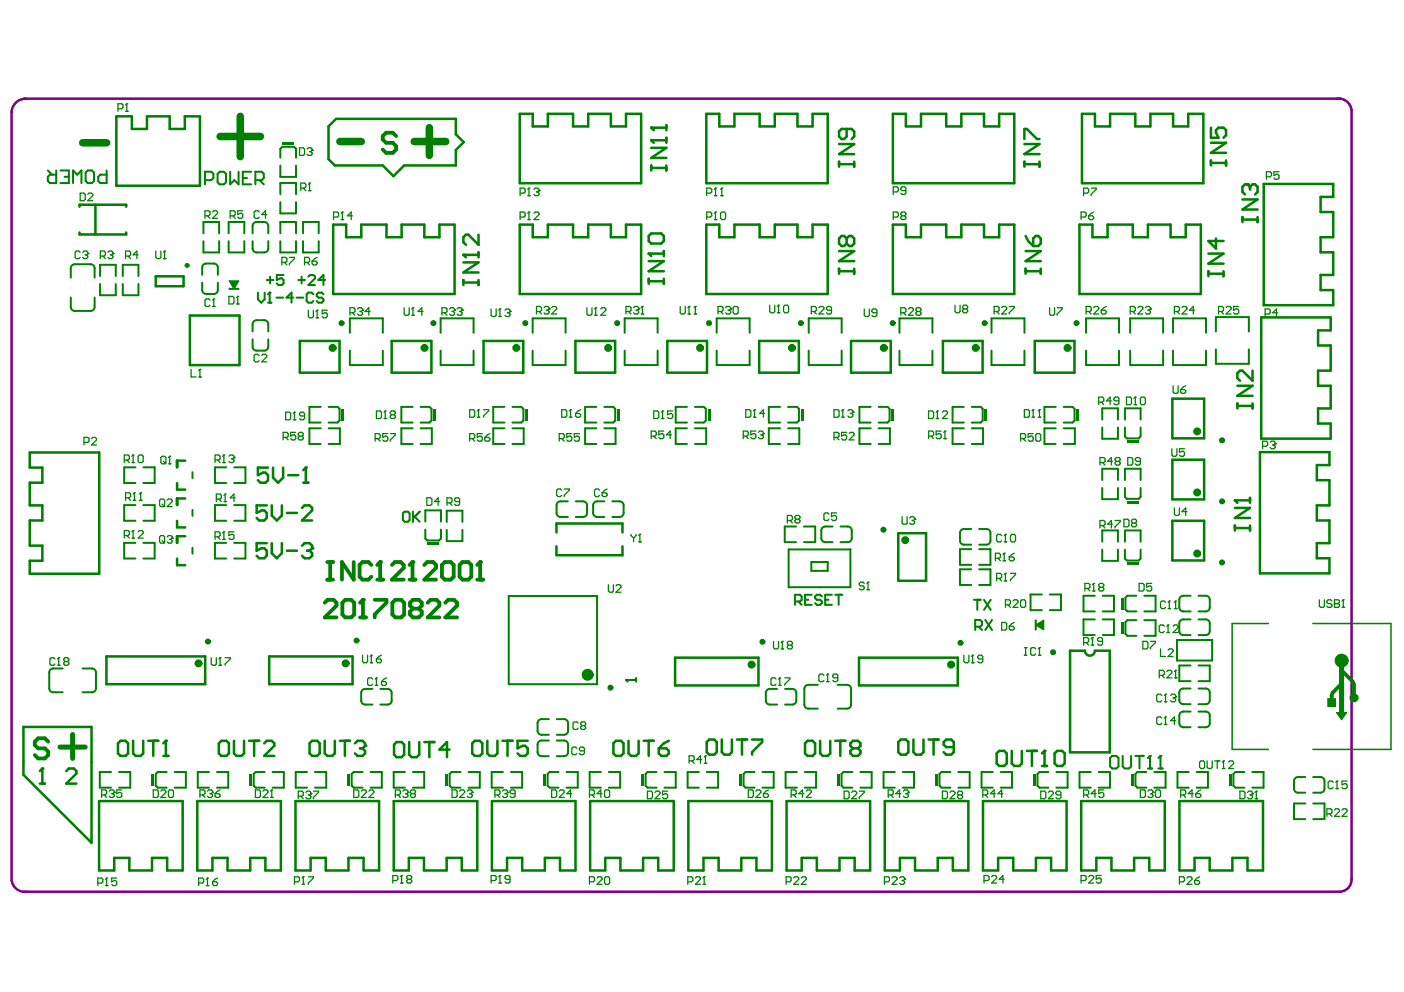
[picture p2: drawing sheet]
<svg xmlns="http://www.w3.org/2000/svg" width="297mm" height="210mm" viewBox="0 0 297 210" stroke-linecap="round" stroke-linejoin="round" font-family="sans-serif">
<path d="M2.4 23.7v162.5M5.2 20.9h278.3M5.5 20.9a2.99 2.99 0 0 0-3.1 2.9M282.9 20.9a2.77 2.77 0 0 1 3 2.4v162.8M2.4 186.3a2.88 2.88 0 0 0 3.4 2.4M285.9 186.1a2.59 2.59 0 0 1-2.5 2.6h-278.5" fill="none" stroke="#800080" stroke-width=".53"/>
<g fill="#008000">
<path d="M280.9 147.9h1.6v1.5h-1.6z"/>
<path d="M48.5 59.5h2l-1 1.6z"/>
<path d="M282.8 150.8h2.1l-1.1 1.5z"/>
<path d="M219.2 132.2l1.6-.9v1.9z"/>
</g>
<g fill="none" stroke="#008000" stroke-width=".42">
<path d="M59.3 33.4v-1.9l.4-.4h2.5l.4 .4v1.9M59.3 35v2.4h3.3v-2.4M15 56.7v2.1M15.8 55.9h3.4M20 56.7v2.1M21.2 58.4v-2.4h3.3v2.4M26 58.4v-2.4h3.3v2.4M42.8 56.6v1.5M42.8 59.8v1.6M43 49.4v-2.4h3.4v2.4M43 51v2.4h3.4v-2.4M43.6 55.8h1.7"/>
<path d="M46.1 56.6v1.5M46.1 59.8v1.6M48.4 49.4v-2.4h3.3v2.4M48.4 51v2.4h3.3v-2.4M53.4 47.8v1.6M53.4 51v1.6M54.3 53.4h1.6M54.3 47h1.6M56.8 47.8v1.6M56.8 51v1.6M59.3 51v2.4h3.3v-2.4M59.3 49.4v-2.4h3.3v2.4"/>
<path d="M59.3 41.1v-2.4h3.3v2.4M59.3 42.8v2.4h3.3v-2.4M64.1 51v2.4h3.3v-2.4M64.1 49.4v-2.4h3.3v2.4M15 62.9v2.1M15.8 65.8h3.4M20 62.9v2.1M21.2 60.1v2.4h3.3v-2.4M26 60.1v2.4h3.3v-2.4M43.6 62.2h1.7M53.4 68.6v1.5M53.4 71.8v1.6"/>
<path d="M54.3 74.2h1.6M54.3 67.8h1.6M56.8 68.6v1.5M56.8 71.8v1.6M74 70.4v-3h7v3M74 74.2v3h7v-3M93.2 70.4v-3h7v3M93.2 74.2v3h7v-3M112.7 70.4v-3h7v3M112.7 74.2v3h7v-3M132.2 70.4v-3h6.9v3M132.2 74.2v3h6.9v-3"/>
<path d="M151.6 70.4v-3h7v3M151.6 74.2v3h7v-3M171.1 70.4v-3h7v3M171.1 74.2v3h7v-3M190.3 70.4v-3h7v3M190.3 74.2v3h7v-3M209.8 70.4v-3h6.9v3M209.8 74.2v3h6.9v-3M229.8 70.4v-3h6.9v3M229.8 74.2v3h6.9v-3M239.1 70.4v-3h7v3M239.1 74.2v3h7v-3"/>
<path d="M248.2 70.4v-3h6.9v3M248.2 74.2v3h6.9v-3M257.2 70.2v-3.1h7v3.1M257.2 73.9v3.1h7v-3.1M28.7 98.9h-2.4v3.3h2.4M30.3 98.9h2.4v3.3h-2.4M40.7 99.9v1.3M47.9 98.9h-2.4v3.3h2.4M49.5 98.9h2.4v3.3h-2.4M67.8 90.6h-2.3v3.3h2.3M67.8 86.1h-2.3v3.3h2.3M69.5 86.1h1.9l.4 .4v2.5l-.4 .4h-1.9"/>
<path d="M69.5 90.6h2.4v3.3h-2.4M87.3 90.6h-2.4v3.3h2.4M87.3 86.1h-2.4v3.3h2.4M89 90.6h2.4v3.3h-2.4M89 86.1h1.9l.4 .4v2.5l-.4 .4h-1.9M106.7 90.6h-2.3v3.3h2.3M106.7 86.1h-2.3v3.3h2.3M108.4 86.1h1.9l.4 .4v2.5l-.4 .4h-1.9M108.4 90.6h2.4v3.3h-2.4M126.2 90.6h-2.4v3.3h2.4M126.2 86.1h-2.4v3.3h2.4M127.8 90.6h2.4v3.3h-2.4"/>
<path d="M127.8 86.1h1.9l.5 .4v2.5l-.5 .4h-1.9M145.3 90.6h-2.3v3.3h2.3M145.3 86.1h-2.3v3.3h2.3M147 90.6h2.4v3.3h-2.4M147 86.1h1.9l.4 .4v2.5l-.4 .4h-1.9M165 90.6h-2.3v3.3h2.3M165 86.1h-2.3v3.3h2.3M166.7 90.6h2.4v3.3h-2.4M166.7 86.1h1.9l.4 .4v2.5l-.4 .4h-1.9M184.2 90.6h-2.4v3.3h2.4M184.2 86.1h-2.4v3.3h2.4M185.9 90.6h2.4v3.3h-2.4"/>
<path d="M185.9 86.1h1.9l.4 .4v2.5l-.4 .4h-1.9M203.9 90.6h-2.4v3.3h2.4M203.9 86.1h-2.4v3.3h2.4M205.6 90.6h2.4v3.3h-2.4M205.6 86.1h1.9l.4 .4v2.5l-.4 .4h-1.9M223.3 90.6h-2.3v3.3h2.3M223.3 86.1h-2.3v3.3h2.3M225 90.6h2.4v3.3h-2.4M225 86.1h1.9l.4 .4v2.5l-.4 .4h-1.9M233.2 88.8v-2.4h3.3v2.4M233.2 90.5v2.3h3.3v-2.3M238 88.8v-2.4h3.3v2.4"/>
<path d="M238 90.5v1.8l.4 .5h2.5l.4-.5v-1.8M28.7 106.9h-2.4v3.3h2.4M28.7 114.9h-2.4v3.3h2.4M30.3 106.9h2.4v3.3h-2.4M30.3 114.9h2.4v3.3h-2.4M40.7 107.9v1.3M40.7 115.9v1.3M47.9 106.9h-2.4v3.3h2.4M47.9 114.9h-2.4v3.3h2.4M49.5 114.9h2.4v3.3h-2.4M49.5 106.9h2.4v3.3h-2.4M90 110.4v-2.4h3.3v2.4"/>
<path d="M90 112.1v1.8l.4 .5h2.5l.4-.5v-1.8M94.5 110.4v-2.3h3.3v2.3M94.5 112.1v2.4h3.3v-2.4M117.8 106.9v1.7M118.6 109.4h1.5M118.6 106.1h1.5M121.8 109.4h1.6M121.8 106.1h1.6M124.2 106.9v1.7M125.5 106.9v1.7M126.3 109.4h1.6M126.3 106.1h1.6"/>
<path d="M129.5 109.4h1.6M129.5 106.1h1.6M131.9 106.9v1.7M166.8 116.3h13.1v8h-13.1zM168.4 111.4h-2.4v3.3h2.4M170.1 111.4h2.4v3.3h-2.4M171.6 118.9h3.5v1.9h-3.5zM173.8 112.2v1.7M174.6 114.7h1.5M174.6 111.4h1.5M177.8 114.7h1.6M177.8 111.4h1.6"/>
<path d="M180.2 112.2v1.7M203.1 112.8v1.6M203.9 115.3h1.6M203.9 111.9h1.6M205.5 116.2h-2.4v3.3h2.4M207.2 116.2h2.3v3.3h-2.3M207.2 115.3h1.5M207.2 111.9h1.5M209.5 112.8v1.6M233.2 101.6v-2.4h3.3v2.4M233.2 103.2v2.4h3.3v-2.4M233.2 114.6v-2.4h3.3v2.4"/>
<path d="M233.2 116.3v2.4h3.3v-2.4M238 101.6v-2.4h3.3v2.4M238 103.2v1.9l.4 .5h2.5l.4-.5v-1.9M238 114.6v-2.4h3.3v2.4M238 116.3v1.9l.4 .4h2.5l.4-.4v-1.9M107.6 126.1h18.7v18.7h-18.7zM205.5 120.5h-2.4v3.3h2.4M207.2 120.5h2.3v3.3h-2.3M220.4 125.8h-2.4v3.3h2.4M222.1 125.8h2.4v3.3h-2.4M231.6 131.1h-2.4v3.3h2.4M231.6 126.1h-2.4v3.3h2.4"/>
<path d="M233.3 131.1h2.4v3.3h-2.4M233.3 126.1h2.4v3.3h-2.4M240.4 126.1h-1.9l-.4 .4v2.5l.4 .4h1.9M240.4 131.2h-1.9l-.4 .4v2.5l.4 .4h1.9M242.1 126.1h2.4v3.3h-2.4M242.1 131.2h2.4v3.3h-2.4M249 135.4h7.4v4.4h-7.4zM249.5 126.9v1.6M249.5 131.9v1.6M250.3 134.4h1.6M250.3 131.1h1.6M250.3 129.4h1.6"/>
<path d="M250.3 126.1h1.6M253.6 134.4h1.5M253.6 131.1h1.5M253.6 129.4h1.5M253.6 126.1h1.5M255.9 126.9v1.6M255.9 131.9v1.6M10.4 142.3v3.3M11.3 146.5h2M11.3 141.4h2M17.5 146.5h2M17.5 141.4h2"/>
<path d="M20.3 142.3v3.3M76.4 146.6v1.6M77.3 149.1h1.5M77.3 145.8h1.5M80.5 149.1h1.5M80.5 145.8h1.5M82.9 146.6v1.6M113.7 153v1.6M113.7 157.5v1.7M114.6 155.5h1.5M114.6 156.7h1.5M114.6 152.2h1.5"/>
<path d="M117.8 155.5h1.5M117.8 156.7h1.5M117.8 152.2h1.5M120.2 153v1.6M120.2 157.5v1.7M162 146.6v1.6M162.9 149.1h1.5M162.9 145.8h1.5M166.1 149.1h1.5M166.1 145.8h1.5M168.5 146.6v1.6M170.2 145.7v3.4"/>
<path d="M171 149.9h2M171 144.9h2M177.2 149.9h2M177.2 144.9h2M180.1 145.7v3.4M249.5 146.5v1.7M249.5 151.4v1.6M250.3 153.9h1.6M250.3 150.6h1.6M250.3 149h1.6M250.3 145.7h1.6M251.9 140.8h-2.4v3.3h2.4"/>
<path d="M253.6 153.9h1.5M253.6 150.6h1.5M253.6 149h1.5M253.6 145.7h1.5M253.6 140.8h2.3v3.3h-2.3M255.9 146.5v1.7M255.9 151.4v1.6M23.5 163.4h-2.4v3.3h2.4M25.2 163.4h2.4v3.3h-2.4M35.3 163.4h-1.9l-.4 .4v2.5l.4 .4h1.9M36.9 163.4h2.4v3.3h-2.4M44.2 163.4h-2.4v3.3h2.4"/>
<path d="M45.9 163.4h2.4v3.3h-2.4M56 163.4h-1.9l-.4 .4v2.5l.4 .4h1.9M57.7 163.4h2.4v3.3h-2.4M65 163.4h-2.4v3.3h2.4M66.6 163.4h2.4v3.3h-2.4M76.7 163.4h-1.9l-.4 .4v2.5l.4 .4h1.9M78.4 163.4h2.4v3.3h-2.4M85.7 163.4h-2.4v3.3h2.4M87.4 163.4h2.3v3.3h-2.3M97.4 163.4h-1.8l-.5 .4v2.5l.5 .4h1.8M99.1 163.4h2.4v3.3h-2.4M106.4 163.4h-2.4v3.3h2.4"/>
<path d="M108.1 163.4h2.4v3.3h-2.4M114.6 160h1.5M117.8 160h1.5M118.2 163.4h-1.9l-.4 .4v2.5l.4 .4h1.9M119.9 163.4h2.3v3.3h-2.3M127.1 163.4h-2.3v3.3h2.3M128.8 163.4h2.4v3.3h-2.4M138.9 163.4h-1.9l-.4 .4v2.5l.4 .4h1.9M140.6 163.4h2.4v3.3h-2.4M147.9 163.4h-2.4v3.3h2.4M149.5 163.4h2.4v3.3h-2.4M159.6 163.4h-1.9l-.4 .4v2.5l.4 .4h1.9"/>
<path d="M161.3 163.4h2.4v3.3h-2.4M168.6 163.4h-2.4v3.3h2.4M170.3 163.4h2.4v3.3h-2.4M180.4 163.4h-1.9l-.5 .4v2.5l.5 .4h1.9M182 163.4h2.4v3.3h-2.4M189.3 163.4h-2.4v3.3h2.4M191 163.4h2.4v3.3h-2.4M201.1 163.4h-1.9l-.4 .4v2.5l.4 .4h1.9M202.8 163.4h2.3v3.3h-2.3M210 163.4h-2.3v3.3h2.3M211.7 163.4h2.4v3.3h-2.4M221.8 163.4h-1.9l-.4 .4v2.5l.4 .4h1.9"/>
<path d="M223.5 163.4h2.4v3.3h-2.4M230.8 163.4h-2.4v3.3h2.4M232.5 163.4h2.3v3.3h-2.3M242.5 163.4h-1.9l-.4 .4v2.5l.4 .4h1.9M244.2 163.4h2.4v3.3h-2.4M251.5 163.4h-2.4v3.3h2.4M253.2 163.4h2.4v3.3h-2.4M263.3 163.4h-1.9l-.4 .4v2.5l.4 .4h1.9M264.9 163.4h2.4v3.3h-2.4M273.8 165.3v1.6M274.6 167.7h1.6M274.6 164.4h1.6"/>
<path d="M276.2 170h-2.4v3.3h2.4M277.8 170h2.4v3.3h-2.4M277.8 167.7h1.6M277.8 164.4h1.6M280.2 165.3v1.6"/>
</g>
<g fill="none" stroke="#008000" stroke-width=".53">
<path d="M24.6 24.6h3.3v2.7h3.2v-2.7h4.8v2.7h3.2v-2.7h3.2v14.7h-17.7zM69.5 26.8l1.6-1.6h25.3v3.2l1.7 1.7-1.7 1.6v3.3h-10.9l-2.3 2.3-2.2-2.3h-10.2l-1.3-1.3zM110 24.1h2.7v2.7h3.2v-2.7h5.3v2.7h3.2v-2.7h4.8v2.7h3.2v-2.7h3.2v14.7h-25.6zM149.4 24.1h2.8v2.7h3.2v-2.7h5.3v2.7h3.2v-2.7h4.8v2.7h3.2v-2.7h3.2v14.7h-25.7zM188.9 24.1h2.8v2.7h3.2v-2.7h5.3v2.7h3.2v-2.7h4.8v2.7h3.2v-2.7h3.2v14.7h-25.7zM228.9 24.1h2.8v2.7h3.2v-2.7h5.3v2.7h3.2v-2.7h4.8v2.7h3.2v-2.7h3.2v14.7h-25.7zM267.4 38.9h14.7v2.8h-2.7v3.2h2.7v5.3h-2.7v3.2h2.7v4.8h-2.7v3.2h2.7v3.2h-14.7zM16.8 43.7v-.4h9.9v.4M16.8 49.2v.4h9.9v-.4M20.2 43.3v6.3M33 58.5h5.8v2.1h-5.8zM70.5 47.5h2.7v2.7h3.2v-2.7h5.4v2.7h3.2v-2.7h4.8v2.7h3.2v-2.7h3.2v14.7h-25.7z"/>
<path d="M110 47.5h2.7v2.7h3.2v-2.7h5.3v2.7h3.2v-2.7h4.8v2.7h3.2v-2.7h3.2v14.7h-25.6zM149.4 47.5h2.8v2.7h3.2v-2.7h5.3v2.7h3.2v-2.7h4.8v2.7h3.2v-2.7h3.2v14.7h-25.7zM188.9 47.5h2.8v2.7h3.2v-2.7h5.3v2.7h3.2v-2.7h4.8v2.7h3.2v-2.7h3.2v14.7h-25.7zM228.4 47.5h2.7v2.7h3.2v-2.7h5.4v2.7h3.2v-2.7h4.8v2.7h3.2v-2.7h3.2v14.7h-25.7zM40.2 66.8h10.5v10.5h-10.5zM63.4 72.1h8.4v6.8h-8.4zM82.9 72.1h8.4v6.8h-8.4zM102.3 72.1h8.4v6.8h-8.4zM121.7 72.1h8.4v6.8h-8.4zM141.2 72.1h8.4v6.8h-8.4zM160.6 72.1h8.4v6.8h-8.4zM180.1 72.1h8.4v6.8h-8.4z"/>
<path d="M199.5 72.1h8.4v6.8h-8.4zM218.9 72.1h8.4v6.8h-8.4zM266.8 67.2h14.7v2.7h-2.6v3.2h2.6v5.3h-2.6v3.2h2.6v4.8h-2.6v3.2h2.6v3.2h-14.7zM6.3 95.7h14.7v25.7h-14.7v-2.7h2.7v-3.2h-2.7v-5.4h2.7v-3.2h-2.7v-4.8h2.7v-3.2h-2.7zM39.2 97.5h-1.7v1.4M248 84.4h6.8v8.3h-6.8zM248 97.3h6.8v8.4h-6.8zM266.6 95.7h14.7v2.7h-2.7v3.2h2.7v5.3h-2.7v3.2h2.7v4.8h-2.7v3.2h2.7v3.2h-14.7zM37.5 118.2v1.4h1.7M37.5 110.2v1.4h1.7M37.5 102.2v1.4h1.7M39.2 113.5h-1.7v1.3"/>
<path d="M39.2 105.5h-1.7v1.4M117.7 112.7v-1.9h14v1.9M117.7 115.6v1.9h14v-1.9M190 112.8h5.9v10.1h-5.9zM248 110.2h6.8v8.4h-6.8zM22.5 138.9h20.9v5.9h-20.9zM56.9 138.9h17.7v5.9h-17.7zM142.8 139.2h17.7v5.8h-17.7zM181.7 139.2h20.9v5.8h-20.9zM229.5 137.7h-3.1v21.5h8.4v-21.5h-3.2M5 153.8h14.4v24.5l-14.4-14.4zM21 169.5h17.6v14.7h-3.2v-2.7h-3.2v2.7h-4.8v-2.7h-3.2v2.7h-3.2z"/>
<path d="M41.7 169.5h17.7v14.7h-3.3v-2.7h-3.2v2.7h-4.8v-2.7h-3.2v2.7h-3.2zM62.5 169.5h17.7v14.7h-3.3v-2.7h-3.2v2.7h-4.8v-2.7h-3.2v2.7h-3.2zM83.3 169.5h17.7v14.7h-3.3v-2.7h-3.2v2.7h-4.8v-2.7h-3.2v2.7h-3.2zM104.1 169.5h17.7v14.7h-3.3v-2.7h-3.2v2.7h-4.8v-2.7h-3.2v2.7h-3.2zM124.9 169.5h17.6v14.7h-3.2v-2.7h-3.2v2.7h-4.8v-2.7h-3.2v2.7h-3.2zM145.6 169.5h17.7v14.7h-3.3v-2.7h-3.2v2.7h-4.8v-2.7h-3.2v2.7h-3.2zM166.4 169.5h17.7v14.7h-3.3v-2.7h-3.2v2.7h-4.8v-2.7h-3.2v2.7h-3.2zM187.2 169.5h17.7v14.7h-3.3v-2.7h-3.2v2.7h-4.8v-2.7h-3.2v2.7h-3.2zM208 169.5h17.6v14.7h-3.2v-2.7h-3.2v2.7h-4.8v-2.7h-3.2v2.7h-3.2zM228.7 169.5h17.7v14.7h-3.3v-2.7h-3.2v2.7h-4.8v-2.7h-3.2v2.7h-3.2zM249.5 169.5h17.7v14.7h-3.3v-2.7h-3.2v2.7h-4.8v-2.7h-3.2v2.7h-3.2z"/>
</g>
<path d="M48.5 59.5h2l-1 1.6zM48.5 61.1h2v.1h-2zM219.1 131.3h.1v1.9h-.1zM219.2 132.2l1.6-.9v1.9zM268.4 131.9h-7.7v26.7h7.7M277.8 131.9h16.5v26.7h-16.5" fill="none" stroke="#008000" stroke-width=".32"/>
<path d="M280.9 147.9h1.6v1.5h-1.6zM282.8 150.8h2.1l-1.1 1.5z" fill="none" stroke="#008000" stroke-width=".27"/>
<path d="M281.7 147.3v.6M283.7 144.8l-1.6 1.6M284 142l2.1 2.1M286.5 145v2.7" fill="none" stroke="#008000" stroke-width=".8"/>
<path d="M17.5 30.2h5.1M46.6 28.9h8.5M50.8 24.6v8.5M71.9 29.9h4.5M87.6 29.9h6.7M90.8 27v5.9" fill="none" stroke="#008000" stroke-width="1.6"/>
<path d="M12.7 158.1h5.3M15.4 155.4v5.1M283.8 140.8v10" fill="none" stroke="#008000" stroke-width="1.1"/>
<g fill="#008000">
<path d="M237.1 131.6h.6v2.5h-.6z" fill-rule="evenodd"/>
<path d="M238.4 119h2.5v.6h-2.5z" fill-rule="evenodd"/>
<path d="M238.4 105.9h2.5v.6h-2.5z" fill-rule="evenodd"/>
<path d="M238.4 93.1h2.5v.7h-2.5z" fill-rule="evenodd"/>
<path d="M32 163.8h.6v2.5h-.6z" fill-rule="evenodd"/>
<path d="M73.4 163.8h.6v2.5h-.6z" fill-rule="evenodd"/>
<path d="M72.2 86.5h.6v2.5h-.6z" fill-rule="evenodd"/>
<path d="M94.1 163.8h.7v2.5h-.7z" fill-rule="evenodd"/>
<path d="M91.7 86.5h.6v2.5h-.6z" fill-rule="evenodd"/>
<path d="M111.1 86.5h.6v2.5h-.6z" fill-rule="evenodd"/>
<path d="M114.9 163.8h.6v2.5h-.6z" fill-rule="evenodd"/>
<path d="M130.5 86.5h.7v2.5h-.7z" fill-rule="evenodd"/>
<path d="M135.6 163.8h.6v2.5h-.6z" fill-rule="evenodd"/>
<path d="M149.7 86.5h.6v2.5h-.6z" fill-rule="evenodd"/>
<path d="M156.3 163.8h.6v2.5h-.6z" fill-rule="evenodd"/>
<path d="M169.4 86.5h.6v2.5h-.6z" fill-rule="evenodd"/>
<path d="M177 163.8h.7v2.5h-.7z" fill-rule="evenodd"/>
<path d="M188.6 86.5h.6v2.5h-.6z" fill-rule="evenodd"/>
<path d="M208.3 86.5h.6v2.5h-.6z" fill-rule="evenodd"/>
<path d="M218.5 163.8h.6v2.5h-.6z" fill-rule="evenodd"/>
<path d="M239.2 163.8h.7v2.5h-.7z" fill-rule="evenodd"/>
<path d="M237.1 126.5h.6v2.5h-.6z" fill-rule="evenodd"/>
<path d="M260 163.8h.6v2.5h-.6z" fill-rule="evenodd"/>
<path d="M59.7 30.1h2.5v.6h-2.5z" fill-rule="evenodd"/>
<path d="M90.4 114.7h2.5v.7h-2.5z" fill-rule="evenodd"/>
<path d="M52.7 163.8h.6v2.5h-.6z" fill-rule="evenodd"/>
<path d="M197.8 163.8h.6v2.5h-.6z" fill-rule="evenodd"/>
<path d="M227.7 86.5h.6v2.5h-.6z" fill-rule="evenodd"/>
</g>
<g fill="none" stroke="#008000" stroke-width=".27">
<path d="M25 23h.8l.2-.2v-.6l-.2-.2h-.8v1.6M26.6 23.6h.5M26.8 22h.1M26.8 22l-.2 .2M26.8 22v1.6M63.6 39.8h.8l.3-.3v-.5l-.3-.3h-.8v1.6M64.2 39.8l.5 .5M65.5 38.7h.1M65.5 38.7l-.3 .3M65.5 38.7v1.6M230.9 39.8h1v.3l-1 1v.3M65.2 40.3h.6"/>
<path d="M229.3 40.9h.8l.2-.3v-.5l-.2-.3h-.8v1.6M267.7 66.4h.8l.2-.2v-.6l-.2-.2h-.8v1.6M270.3 66.2h-1l.8-.8v1.6M267.1 94.4h.8l.3-.3v-.5l-.3-.3h-.8v1.6M268.7 93.6l.3-.3h.5l.3 .3v.3M269.3 94.1h.2M269.5 94.1l.3 .3v.3l-.3 .2h-.5l-.3-.2M269.8 93.9h.1M269.8 93.9l-.3 .2M118.8 103.7l-.2-.2h-.6l-.2 .2v1.1l.2 .3h.6l.2-.3M119.4 103.5h1v.2l-1 1.1v.3M182.8 123.5l-.2-.3h-.6l-.2 .3v.2l.2 .3h.6l.2 .3v.2l-.2 .3h-.6l-.2-.3"/>
<path d="M183.4 124.8h.5M183.6 123.2h.1M183.6 123.2v1.6M183.6 123.2l-.2 .3M211.9 131.7h.8l.3 .3v1l-.3 .3h-.8zM213.5 132.5h.8l.3 .3v.2l-.3 .3h-.5l-.3-.3zM214.6 131.7l-.5 .3-.6 .5M245.5 137.3v1.6h1.1M247.1 137.6l.3-.3h.5l.3 .3v.2l-1.1 1.1h1.1"/>
</g>
<path d="M8.4 165.8h1.1M9 162.6v3.2" fill="none" stroke="#008000" stroke-width=".53"/>
<circle cx="9" cy="162.6" r=".27" fill="#008000"/>
<path d="M56.4 114.9h-2.1v1.6l1.1-.5h.5l.5 .5v1.1l-.5 .5h-1.1l-.5-.5M57.5 114.9v2.2l1.1 1 1-1v-2.2M60.7 116.5h2.1M63.9 115.5l.5-.6h1.1l.5 .6v.5M9 162.6l-.6 .5" fill="none" stroke="#008000" stroke-width=".53"/>
<g fill="none" stroke="#008000" stroke-width=".27">
<path d="M267.9 37.4h.8l.3-.3v-.5l-.3-.3h-.8v1.6M270.6 36.3h-1.1v.8l.6-.2h.2l.3 .2v.6l-.3 .2h-.5l-.3-.2M17 53.4l-.3-.3h-.5l-.3 .3v1.1l.3 .2h.5l.3-.2M17.5 53.4l.3-.3h.5l.3 .3v.3M18 53.9h.3M18.3 53.9l.3 .3v.3l-.3 .2h-.5l-.3-.2M18.6 53.7h.1M18.6 53.7l-.3 .2M33 53.1v1.4l.2 .2h.6l.2-.2v-1.4M34.6 54.7h.5M34.8 53.1h.1M34.8 53.1v1.6"/>
<path d="M34.8 53.1l-.2 .3M54.8 44.9l-.2-.3h-.6l-.2 .3v1l.2 .3h.6l.2-.3M56.4 45.4h-1l.8-.8v1.6M228.7 45.9h.8l.3-.2v-.6l-.3-.2h-.8v1.6M230.3 45.7h.8l.3 .2v.3l-.3 .3h-.5l-.3-.3zM231.4 44.9l-.5 .2-.6 .6M40.4 78.2v1.6h1.1M42 79.8h.6M42.3 78.2h.1M42.3 78.2v1.6M42.3 78.2l-.3 .2M54.8 75.2l-.2-.2h-.6l-.2 .2v1.1l.2 .3h.6l.2-.3"/>
<path d="M55.4 75.2l.2-.2h.6l.2 .2v.3l-1 1.1h1M26.3 113.3h.8l.3-.2v-.6l-.3-.2h-.8v1.6M26.8 113.3l.6 .6M27.9 113.9h.5M28.2 112.3h.1M28.2 112.3l-.3 .2M28.2 112.3v1.6M29.2 112.5l.3-.2h.5l.3 .2v.3l-1.1 1.1h1.1M45.5 113.6h.8l.3-.3v-.5l-.3-.3h-.8v1.6M46 113.6l.6 .5M47.1 114.1h.5M47.4 112.5h.1"/>
<path d="M47.4 112.5l-.3 .3M47.4 112.5v1.6M49.5 112.5h-1.1v.8l.6-.2h.2l.3 .2v.6l-.3 .2h-.5l-.3-.2M190.9 109.3v1.4l.2 .2h.6l.2-.2v-1.4M192.5 109.6l.2-.3h.6l.2 .3v.3M193 110.1h.3M193.3 110.1l.2 .3v.3l-.2 .2h-.6l-.2-.2M193.5 109.9h.1M193.5 109.9l-.2 .2M237.8 109.9h.8l.3 .2v1.1l-.3 .3h-.8zM239.7 110.7l-.3 .2v.3l.3 .3h.5l.3-.3v-.3l-.3-.2M239.7 110.7l-.3-.3v-.3l.3-.2h.5l.3 .2v.3l-.3 .3"/>
<path d="M239.7 110.7h.5M241.8 135.7h.8l.3 .3v1l-.3 .3h-.8zM243.4 135.7h1.1v.3l-1.1 1v.3M246.6 127.4l-.3-.2h-.5l-.3 .2v1.1l.3 .3h.5l.3-.3M247.1 128.8h.6M247.4 127.2h.1M247.4 127.2v1.6M247.4 127.2l-.3 .2M248.5 128.8h.5M248.7 127.2h.1M248.7 127.2v1.6M248.7 127.2l-.2 .2"/>
<path d="M21.5 168.2h.8l.3-.3v-.5l-.3-.3h-.8v1.6M22 168.2l.6 .5M23.1 167.4l.3-.3h.5l.3 .3v.3M23.6 167.9h.3M23.9 167.9l.3 .3v.3l-.3 .2h-.5l-.3-.2M24.2 167.7h.1M24.2 167.7l-.3 .2M25.8 167.1h-1.1v.8l.5-.2h.3l.3 .2v.6l-.3 .2h-.5l-.3-.2M42.3 168.2h.8l.3-.3v-.5l-.3-.3h-.8v1.6M42.8 168.2l.6 .5M43.9 167.4l.3-.3h.5l.3 .3v.3M44.4 167.9h.3"/>
<path d="M44.7 167.9l.3 .3v.3l-.3 .2h-.5l-.3-.2M45 167.7h.1M45 167.7l-.3 .2M45.5 167.9h.8l.3 .3v.3l-.3 .2h-.5l-.3-.2zM46.6 167.1l-.6 .3-.5 .5M54 167.1h.8l.3 .3v1.1l-.3 .2h-.8zM55.6 167.4l.3-.3h.5l.3 .3v.3l-1.1 1h1.1M57.2 168.7h.6M57.5 167.1h.1M57.5 167.1v1.6M57.5 167.1l-.3 .3M63.1 168.5h.8l.3-.3v-.5l-.3-.3h-.8v1.6"/>
<path d="M63.6 168.5l.6 .5M64.7 167.7l.3-.3h.5l.3 .3v.2M65.2 168.2h.3M65.5 168.2l.3 .3v.2l-.3 .3h-.5l-.3-.3M65.8 167.9h.1M65.8 167.9l-.3 .3M66.3 167.4h1.1v.3l-1.1 1v.3"/>
</g>
<circle cx="66" cy="116" r=".27" fill="#008000"/>
<path d="M56.7 98.9h-2.1v1.6l1-.5h.6l.5 .5v1.1l-.5 .5h-1.1l-.5-.5M57.8 98.9v2.2l1 1 1.1-1v-2.2M64.7 98.9v3.2M61 100.5h2.1M64.2 102.1h1M65 116.5h.5M65.5 116.5l.5 .6v.5l-.5 .5h-1.1l-.5-.5M66 116l-.5 .5M14 163.1l.6-.5h1l.6 .5v.6l-2.2 2.1h2.2" fill="none" stroke="#008000" stroke-width=".53"/>
<g fill="none" stroke="#008000" stroke-width=".27">
<path d="M63.4 31.3h.8l.2 .2v1.1l-.2 .3h-.8zM65 31.5l.2-.2h.6l.2 .2v.3M65.5 32.1h.3M65.8 32.1l.2 .2v.3l-.2 .3h-.6l-.2-.3M66 31.8h.1M66 31.8l-.2 .3M111.9 39.8h.1M111.9 39.8l-.3 .3M111.9 39.8v1.6M151.4 39.8h.1M151.4 39.8l-.3 .3M151.4 39.8v1.6"/>
<path d="M152.7 39.8h.1M152.7 39.8l-.3 .3M152.7 39.8v1.6M21.2 54.2h.8l.3-.3v-.5l-.3-.3h-.8v1.6M21.8 54.2l.5 .5M22.8 53.4l.3-.3h.5l.3 .3v.3M23.4 53.9h.2M23.6 53.9l.3 .3v.3l-.3 .2h-.5l-.3-.2M23.9 53.7h.1M23.9 53.7l-.3 .2M26.6 54.2h.8l.2-.3v-.5l-.2-.3h-.8v1.6M27.1 54.2l.5 .5"/>
<path d="M29.2 53.9h-1l.8-.8v1.6M43.4 45.7h.8l.2-.3v-.5l-.2-.3h-.8v1.6M43.9 45.7l.5 .5M45 44.9l.2-.3h.6l.2 .3v.2l-1 1.1h1M110 40.9h.8l.3-.3v-.5l-.3-.3h-.8v1.6M111.6 41.4h.6M113 40.1l.2-.3h.6l.2 .3v.2M113.5 40.6h.3M113.8 40.6l.2 .3v.2l-.2 .3h-.6l-.2-.3M114 40.3h.1M114 40.3l-.2 .3M149.5 40.9h.8l.3-.3v-.5l-.3-.3h-.8v1.6"/>
<path d="M151.1 41.4h.5M152.4 41.4h.6M189 40.6h.8l.3-.3v-.5l-.3-.3h-.8v1.6M191.6 40.3h-.7l-.3-.2v-.3l.3-.3h.5l.2 .3v1.1l-.2 .2h-.5l-.3-.2M44.4 63.5l-.2-.3h-.6l-.2 .3v1.1l.2 .2h.6l.2-.2M45 64.8h.5M45.2 63.2h.1M45.2 63.2v1.6M45.2 63.2l-.2 .3M48.4 62.7h.8l.3 .3v1l-.3 .3h-.8zM50 64.3h.6M50.3 62.7h.1"/>
<path d="M50.3 62.7v1.6M50.3 62.7l-.3 .3M74 66.2h.8l.3-.3v-.5l-.3-.3h-.8v1.6M74.6 66.2l.5 .5M75.6 65.4l.3-.3h.5l.3 .3v.2M76.2 65.9h.2M76.4 65.9l.3 .3v.2l-.3 .3h-.5l-.3-.3M76.7 65.6h.1M76.7 65.6l-.3 .3M78.3 65.9h-1.1l.8-.8v1.6M85.5 65.1v1.3l.3 .3h.5l.3-.3v-1.3M87.1 66.7h.5"/>
<path d="M87.4 65.1h.1M87.4 65.1v1.6M87.4 65.1l-.3 .3M89.5 65.9h-1.1l.8-.8v1.6M93.5 66.2h.8l.3-.3v-.5l-.3-.3h-.8v1.6M94 66.2l.6 .5M95.1 65.4l.3-.3h.5l.3 .3v.2M95.6 65.9h.3M95.9 65.9l.3 .3v.2l-.3 .3h-.5l-.3-.3M96.2 65.6h.1M96.2 65.6l-.3 .3M96.7 65.4l.3-.3h.5l.3 .3v.2"/>
<path d="M97.2 65.9h.3M97.5 65.9l.3 .3v.2l-.3 .3h-.5l-.3-.3M97.8 65.6h.1M97.8 65.6l-.3 .3M103.9 65.4v1.3l.3 .3h.5l.3-.3v-1.3M105.5 67h.5M105.8 65.4h.1M105.8 65.4l-.3 .2M105.8 65.4v1.6M106.8 65.6l.3-.2h.5l.3 .2v.3M107.4 66.2h.2M107.6 66.2l.3 .2v.3l-.3 .3h-.5l-.3-.3"/>
<path d="M107.9 65.9h.1M107.9 65.9l-.3 .3M113.5 65.9h.8l.3-.3v-.5l-.3-.3h-.8v1.6M114 65.9l.6 .5M115.1 65.1l.3-.3h.5l.3 .3v.3M115.6 65.6h.3M115.9 65.6l.3 .3v.3l-.3 .2h-.5l-.3-.2M116.2 65.4h.1M116.2 65.4l-.3 .2M116.7 65.1l.3-.3h.5l.3 .3v.3l-1.1 1h1.1M124.2 65.1v1.3l.2 .3h.6l.2-.3v-1.3M125.8 66.7h.5"/>
<path d="M126 65.1h.1M126 65.1v1.6M126 65.1l-.2 .3M127.1 65.4l.3-.3h.5l.3 .3v.2l-1.1 1.1h1.1M132.4 65.9h.8l.3-.3v-.5l-.3-.3h-.8v1.6M133 65.9l.5 .5M134 65.1l.3-.3h.5l.3 .3v.3M134.6 65.6h.2M134.8 65.6l.3 .3v.3l-.3 .2h-.5l-.3-.2M135.1 65.4h.1M135.1 65.4l-.3 .2M135.6 66.4h.6"/>
<path d="M135.9 64.8h.1M135.9 64.8v1.6M135.9 64.8l-.3 .3M143.9 64.8v1.4l.3 .2h.5l.3-.2v-1.4M145.5 66.4h.5M145.8 64.8h.1M145.8 64.8v1.6M145.8 64.8l-.3 .3M146.8 66.4h.6M147.1 64.8h.1M147.1 64.8v1.6M147.1 64.8l-.3 .3"/>
<path d="M162.8 64.6v1.3l.3 .3h.5l.3-.3v-1.3M164.4 66.2h.6M164.7 64.6h.1M164.7 64.6v1.6M164.7 64.6l-.3 .2M165.8 64.8l.2-.2h.6l.2 .2v1.1l-.2 .3h-.6l-.2-.3zM171.6 65.9h.8l.3-.3v-.5l-.3-.3h-.8v1.6M172.2 65.9l.5 .5M173.2 65.1l.3-.3h.5l.3 .3v.3l-1.1 1h1.1M175.9 65.6h-.8l-.3-.2v-.3l.3-.3h.5l.3 .3v1.1l-.3 .2h-.5l-.3-.2M182.8 65.4v1.3l.3 .3h.5l.3-.3v-1.3M185.5 66.2h-.8l-.3-.3v-.3l.3-.2h.5l.3 .2v1.1l-.3 .3h-.5l-.3-.3"/>
<path d="M190.6 66.2h.8l.3-.3v-.5l-.3-.3h-.8v1.6M191.1 66.2l.6 .5M192.2 65.4l.3-.3h.5l.3 .3v.2l-1.1 1.1h1.1M194.1 65.9l-.3-.3v-.2l.3-.3h.5l.2 .3v.2l-.2 .3M194.1 65.9h.5M194.1 65.9l-.3 .3v.2l.3 .3h.5l.2-.3v-.2l-.2-.3M210.3 65.9h.8l.3-.3v-.5l-.3-.3h-.8v1.6M210.9 65.9l.5 .5M211.9 65.1l.3-.3h.5l.3 .3v.3l-1.1 1h1.1M213.5 64.8h1.1v.3l-1.1 1.1v.2M222.1 65.1v1.3l.2 .3h.6l.2-.3v-1.3M223.7 65.1h1v.3l-1 1v.3"/>
<path d="M229.8 65.9h.8l.3-.3v-.5l-.3-.3h-.8v1.6M230.3 65.9l.6 .5M231.4 65.1l.3-.3h.5l.3 .3v.3l-1.1 1h1.1M233 65.6h.8l.3 .3v.3l-.3 .2h-.5l-.3-.2zM234.1 64.8l-.6 .3-.5 .5M239.1 65.9h.8l.3-.3v-.5l-.3-.3h-.8v1.6M239.7 65.9l.5 .5M240.7 65.1l.3-.3h.5l.3 .3v.3l-1.1 1h1.1M242.3 65.1l.3-.3h.5l.3 .3v.3M242.9 65.6h.2M243.1 65.6l.3 .3v.3l-.3 .2h-.5l-.3-.2M243.4 65.4h.1"/>
<path d="M243.4 65.4l-.3 .2M248.5 65.9h.8l.2-.3v-.5l-.2-.3h-.8v1.6M249 65.9l.5 .5M250.1 65.1l.2-.3h.6l.2 .3v.3l-1 1h1M252.7 65.6h-1l.8-.8v1.6M257.8 65.9h.8l.3-.3v-.5l-.3-.3h-.8v1.6M258.3 65.9l.6 .5M259.4 65.1l.3-.3h.5l.3 .3v.3l-1.1 1h1.1M262.1 64.8h-1.1v.8l.5-.2h.3l.3 .2v.6l-.3 .2h-.5l-.3-.2M17.8 93.6h.8l.2-.3v-.5l-.2-.2h-.8v1.5M19.4 92.8l.2-.2h.6l.2 .2v.3l-1 1h1M26.3 97.3h.8l.3-.2v-.6l-.3-.2h-.8v1.6"/>
<path d="M26.8 97.3l.6 .6M27.9 97.9h.5M28.2 96.3h.1M28.2 96.3v1.6M28.2 96.3l-.3 .2M29.2 96.5l.3-.2h.5l.3 .2v1.1l-.3 .3h-.5l-.3-.3zM45.5 97.3h.8l.3-.2v-.6l-.3-.2h-.8v1.6M46 97.3l.6 .6M47.1 97.9h.5M47.4 96.3h.1M47.4 96.3l-.3 .2M47.4 96.3v1.6"/>
<path d="M48.4 96.5l.3-.2h.5l.3 .2v.3M49 97.1h.2M49.2 97.1l.3 .2v.3l-.3 .3h-.5l-.3-.3M49.5 96.8h.1M49.5 96.8l-.3 .3M79.6 87h.8l.3 .2v1.1l-.3 .3h-.8zM81.2 88.6h.6M81.5 87h.1M81.5 87v1.6M81.5 87l-.3 .2M82.8 87.8l-.2 .2v.3l.2 .3h.6l.2-.3v-.3l-.2-.2M82.8 87.8l-.2-.3v-.3l.2-.2h.6l.2 .2v.3l-.2 .3"/>
<path d="M82.8 87.8h.6M137.8 92.3h.8l.2-.3v-.5l-.2-.3h-.8v1.6M138.3 87h.8l.3 .2v1.1l-.3 .3h-.8zM138.3 92.3l.5 .5M139.9 88.6h.5M140.2 87h.1M140.2 87v1.6M140.2 87l-.3 .2M140.4 91.2h-1v.8l.5-.2h.3l.2 .2v.6l-.2 .2h-.6l-.2-.2M142 92h-1l.8-.8v1.6M142.3 87h-1.1v.8l.6-.3h.2l.3 .3v.5l-.3 .3h-.5l-.3-.3M157.2 92.3h.8l.3-.3v-.5l-.3-.3h-.8v1.6"/>
<path d="M157.8 92.3l.5 .5M157.8 86.7h.8l.2 .3v1l-.2 .3h-.8zM159.4 88.3h.5M159.6 86.7h.1M159.6 86.7v1.6M159.6 86.7l-.2 .3M159.9 91.2h-1.1v.8l.6-.2h.2l.3 .2v.6l-.3 .2h-.5l-.3-.2M160.4 91.5l.3-.3h.5l.3 .3v.3M161 92h.2M161.2 92l.3 .3v.3l-.3 .2h-.5l-.3-.2M161.5 91.8h.1M161.5 91.8l-.3 .2"/>
<path d="M161.8 87.5h-1.1l.8-.8v1.6M176.4 86.7h.8l.3 .3v1l-.3 .3h-.8zM178 88.3h.6M178.3 86.7h.1M178.3 86.7v1.6M178.3 86.7l-.3 .3M179.4 87l.2-.3h.6l.2 .3v.2M179.9 87.5h.3M180.2 87.5l.2 .3v.2l-.2 .3h-.6l-.2-.3M180.4 87.2h.1M180.4 87.2l-.2 .3M196.5 87h.8l.2 .2v1.1l-.2 .3h-.8z"/>
<path d="M196.5 92.3h.8l.2-.3v-.5l-.2-.3h-.8v1.6M197 92.3l.5 .5M198.1 88.6h.5M198.3 87h.1M198.3 87v1.6M198.3 87l-.2 .2M199.1 91.2h-1v.8l.5-.2h.3l.2 .2v.6l-.2 .2h-.6l-.2-.2M199.4 87.2l.3-.2h.5l.3 .2v.3l-1.1 1.1h1.1M199.7 92.8h.5M199.9 91.2h.1M199.9 91.2v1.6M199.9 91.2l-.2 .3"/>
<path d="M216.7 86.7h.8l.3 .3v1l-.3 .3h-.8zM218.3 88.3h.6M218.6 86.7h.1M218.6 86.7v1.6M218.6 86.7l-.3 .3M219.7 88.3h.5M219.9 86.7h.1M219.9 86.7v1.6M219.9 86.7l-.2 .3M247.9 94.9v1.4l.3 .2h.5l.3-.2v-1.4M248.2 81.6v1.4l.3 .2h.5l.3-.2v-1.4M249.8 82.4h.8l.3 .3v.3l-.3 .2h-.5l-.3-.2z"/>
<path d="M250.6 94.9h-1.1v.8l.6-.2h.2l.3 .2v.6l-.3 .2h-.5l-.3-.2M250.9 81.6l-.6 .3-.5 .5M26.6 105.3h.8l.2-.2v-.6l-.2-.2h-.8v1.6M27.1 105.3l.5 .6M28.2 105.9h.5M28.4 104.3h.1M28.4 104.3l-.2 .2M28.4 104.3v1.6M29.5 105.9h.5M29.8 104.3h.1M29.8 104.3v1.6M29.8 104.3l-.3 .2"/>
<path d="M45.8 105.6h.8l.2-.3v-.5l-.2-.3h-.8v1.6M46.3 105.6l.5 .5M47.4 106.1h.5M47.6 104.5h.1M47.6 104.5v1.6M47.6 104.5l-.2 .3M49.8 105.3h-1.1l.8-.8v1.6M126.8 103.7l-.2-.2h-.6l-.2 .2v1.1l.2 .3h.6l.2-.3M127.4 104.3h.8l.2 .2v.3l-.2 .3h-.6l-.2-.3zM128.4 103.5l-.5 .2-.5 .6M248.5 107.5v1.3l.2 .3h.6l.2-.3v-1.3M251.1 108.3h-1l.8-.8v1.6"/>
<path d="M11.6 139.4l-.2-.2h-.6l-.2 .2v1.1l.2 .3h.6l.2-.3M12.4 139.2h.1M12.4 139.2v1.6M12.4 139.2l-.2 .2M13.8 140l-.3-.3v-.3l.3-.2h.5l.3 .2v.3l-.3 .3M13.8 140l-.3 .2v.3l.3 .3h.5l.3-.3v-.3l-.3-.2M13.8 140h.5M44.7 139.2v1.3l.3 .3h.5l.3-.3v-1.3M46.6 139.2h.1M46.6 139.2v1.6M46.6 139.2l-.3 .2M47.6 139.2h1.1v.2l-1.1 1.1v.3"/>
<path d="M128.7 123.7v1.4l.3 .2h.5l.3-.2v-1.4M130.3 124l.3-.3h.5l.3 .3v.3l-1.1 1h1.1M216.7 137h.6M216.7 138.6h.6M217 137v1.6M219.1 137.3l-.2-.3h-.6l-.2 .3v1.1l.2 .2h.6l.2-.2M219.7 138.6h.5M219.9 137h.1M219.9 137l-.2 .3M219.9 137v1.6M229.5 124.5h.8l.3-.2v-.6l-.3-.2h-.8v1.6M230.1 124.5l.5 .6"/>
<path d="M231.1 125.1h.6M231.4 123.5h.1M231.4 123.5l-.3 .2M231.4 123.5v1.6M232.7 124.3l-.2-.3v-.3l.2-.2h.6l.2 .2v.3l-.2 .3M232.7 124.3l-.2 .2v.3l.2 .3h.6l.2-.3v-.3l-.2-.2M232.7 124.3h.6M241 123.5h.8l.3 .2v1.1l-.3 .3h-.8zM243.7 123.5h-1.1v.8l.5-.3h.3l.3 .3v.5l-.3 .3h-.5l-.3-.3M246.3 132.5l-.2-.3h-.6l-.2 .3v1.1l.2 .2h.6l.2-.2M246.9 133.8h.5M247.1 132.2h.1"/>
<path d="M247.1 132.2v1.6M247.1 132.2l-.2 .3M248.2 132.5l.3-.3h.5l.3 .3v.3l-1.1 1h1.1M12.2 140.8h.5M46.3 140.8h.5M122 158.4l-.2-.3h-.6l-.2 .3v1l.2 .3h.6l.2-.3M123.6 158.9h-.8l-.2-.3v-.2l.2-.3h.6l.2 .3v1l-.2 .3h-.6l-.2-.3M245.3 142.9h.8l.2-.3v-.5l-.2-.3h-.8v1.6M245.8 142.9l.5 .5M246.9 142.1l.2-.3h.6l.2 .3v.3l-1 1h1M248.5 143.4h.5M248.7 141.8h.1"/>
<path d="M248.7 141.8v1.6M248.7 141.8l-.2 .3M74.8 167.1h.8l.3 .3v1.1l-.3 .2h-.8zM76.4 167.4l.3-.3h.5l.3 .3v.3l-1.1 1h1.1M78 167.4l.3-.3h.5l.3 .3v.3l-1.1 1h1.1M95.6 167.1h.8l.3 .3v1.1l-.3 .2h-.8zM97.2 167.4l.3-.3h.5l.3 .3v.3l-1.1 1h1.1M98.8 167.4l.3-.3h.5l.3 .3v.3M99.4 167.9h.2M99.6 167.9l.3 .3v.3l-.3 .2h-.5l-.3-.2M99.9 167.7h.1M99.9 167.7l-.3 .2"/>
<path d="M104.7 168.2h.8l.3-.3v-.5l-.3-.3h-.8v1.6M105.2 168.2l.6 .5M106.3 167.4l.3-.3h.5l.3 .3v.3M106.8 167.9h.3M107.1 167.9l.3 .3v.3l-.3 .2h-.5l-.3-.2M107.4 167.7h.1M107.4 167.7l-.3 .2M109 167.9h-.8l-.3-.2v-.3l.3-.3h.5l.3 .3v1.1l-.3 .2h-.5l-.3-.2M124.7 168.2h.8l.3-.3v-.5l-.3-.3h-.8v1.6M125.2 168.2l.6 .5M127.4 167.9h-1.1l.8-.8v1.6M127.9 167.4l.3-.3h.5l.3 .3v1.1l-.3 .2h-.5l-.3-.2z"/>
<path d="M137 167.4h.8l.2 .3v1l-.2 .3h-.8zM138.6 167.7l.2-.3h.6l.2 .3v.2l-1 1.1h1M141.2 167.4h-1v.8l.5-.3h.3l.2 .3v.5l-.2 .3h-.6l-.2-.3M158.3 167.1h.8l.3 .3v1.1l-.3 .2h-.8zM159.9 167.4l.3-.3h.5l.3 .3v.3l-1.1 1h1.1M161.5 167.9h.8l.3 .3v.3l-.3 .2h-.5l-.3-.2zM162.6 167.1l-.6 .3-.5 .5M178.6 167.4h.8l.2 .3v1l-.2 .3h-.8zM180.2 167.7l.2-.3h.6l.2 .3v.2l-1 1.1h1M181.8 167.4h1v.3l-1 1v.3M187.9 168.2h.8l.3-.3v-.5l-.3-.3h-.8v1.6M188.5 168.2l.5 .5"/>
<path d="M190.6 167.9h-1.1l.8-.8v1.6M191.1 167.4l.3-.3h.5l.3 .3v.3M191.6 167.9h.3M191.9 167.9l.3 .3v.3l-.3 .2h-.5l-.3-.2M192.2 167.7h.1M192.2 167.7l-.3 .2M199.4 167.4h.8l.3 .3v1l-.3 .3h-.8zM201 167.7l.3-.3h.5l.3 .3v.2l-1.1 1.1h1.1M202.9 168.2h.5M202.9 168.2l-.3 .3v.2l.3 .3h.5l.3-.3v-.2l-.3-.3M202.9 168.2l-.3-.3v-.2l.3-.3h.5l.3 .3v.2l-.3 .3M207.9 168.2h.8l.3-.3v-.5l-.3-.3h-.8v1.6"/>
<path d="M208.5 168.2l.5 .5M210.6 167.9h-1.1l.8-.8v1.6M212.2 167.9h-1.1l.8-.8v1.6M229.3 168.2h.8l.2-.3v-.5l-.2-.3h-.8v1.6M229.8 168.2l.5 .5M231.9 167.9h-1l.8-.8v1.6M233.5 167.1h-1v.8l.5-.2h.3l.2 .2v.6l-.2 .2h-.6l-.2-.2M241.3 167.1h.8l.2 .3v1.1l-.2 .2h-.8zM242.9 167.4l.2-.3h.6l.2 .3v.3M243.4 167.9h.3M243.7 167.9l.2 .3v.3l-.2 .2h-.6l-.2-.2M243.9 167.7h.1"/>
<path d="M243.9 167.7l-.2 .2M244.5 167.4l.2-.3h.6l.2 .3v1.1l-.2 .2h-.6l-.2-.2zM249.8 168.2h.8l.3-.3v-.5l-.3-.3h-.8v1.6M250.3 168.2l.6 .5M252.5 167.9h-1.1l.8-.8v1.6M253 167.9h.8l.3 .3v.3l-.3 .2h-.5l-.3-.2zM254.1 167.1l-.6 .3-.5 .5M262.3 167.4h.8l.3 .3v1l-.3 .3h-.8zM263.9 167.7l.3-.3h.5l.3 .3v.2M264.5 168.2h.2M264.7 168.2l.3 .3v.2l-.3 .3h-.5l-.3-.3M265 167.9h.1"/>
<path d="M265 167.9l-.3 .3M265.5 169h.6M265.8 167.4h.1M265.8 167.4v1.6M265.8 167.4l-.3 .3M280.7 172.2h.8l.3-.3v-.5l-.3-.3h-.8v1.6M281.3 172.2l.5 .5M282.3 171.4l.3-.3h.5l.3 .3v.3l-1.1 1h1.1M283.9 171.4l.3-.3h.5l.3 .3v.3l-1.1 1h1.1M20.7 186.9h.8l.3-.3v-.5l-.3-.3h-.8v1.6M22.3 187.4h.5M22.6 185.8h.1"/>
<path d="M22.6 185.8l-.3 .3M22.6 185.8v1.6M24.7 185.8h-1.1v.8l.6-.3h.2l.3 .3v.5l-.3 .3h-.5l-.3-.3M42 186.9h.8l.3-.3v-.5l-.3-.3h-.8v1.6M43.6 187.4h.6M43.9 185.8h.1M43.9 185.8l-.3 .3M43.9 185.8v1.6M45 186.6h.8l.2 .3v.2l-.2 .3h-.6l-.2-.3zM46 185.8l-.5 .3-.5 .5M62.3 186.6h.8l.3-.3v-.5l-.3-.3h-.8v1.6M63.9 187.1h.5"/>
<path d="M64.2 185.5h.1M64.2 185.5l-.3 .3M64.2 185.5v1.6M65.2 185.5h1.1v.3l-1.1 1.1v.2"/>
</g>
<circle cx="64.7" cy="98.9" r=".27" fill="#008000"/>
<path d="M64.7 98.9l-.5 .6" fill="none" stroke="#008000" stroke-width=".53"/>
<g fill="none" stroke="#008000" stroke-width=".27">
<path d="M59.6 55.5h.8l.3-.2v-.6l-.3-.2h-.8v1.6M60.2 55.5l.5 .6M61.2 54.5h1.1v.2l-1.1 1.1v.3M64.4 55.5h.8l.3-.2v-.6l-.3-.2h-.8v1.6M65 55.5l.5 .6M66 55.3h.8l.3 .2v.3l-.3 .3h-.5l-.3-.3zM67.1 54.5l-.5 .2-.6 .6M70.6 45.9h.8l.2-.2v-.6l-.2-.2h-.8v1.6M72.2 46.5h.5M72.4 44.9h.1M72.4 44.9l-.2 .2M72.4 44.9v1.6"/>
<path d="M74.6 45.7h-1.1l.8-.8v1.6M110 45.9h.8l.3-.2v-.6l-.3-.2h-.8v1.6M111.6 46.5h.6M111.9 44.9h.1M111.9 44.9l-.3 .2M111.9 44.9v1.6M113 45.1l.2-.2h.6l.2 .2v.3l-1 1.1h1M59.9 92.6h.8l.3-.3v-.5l-.3-.3h-.8v1.6M60.4 92.6l.6 .5M60.4 87.2h.8l.3 .3v1.1l-.3 .2h-.8zM62 88.8h.6M62.3 87.2h.1"/>
<path d="M62.3 87.2v1.6M62.3 87.2l-.3 .3M62.6 91.5h-1.1v.8l.5-.3h.3l.3 .3v.5l-.3 .3h-.5l-.3-.3M63.4 92.3l-.3-.3v-.2l.3-.3h.5l.3 .3v.2l-.3 .3M63.4 92.3l-.3 .3v.2l.3 .3h.5l.3-.3v-.2l-.3-.3M63.4 92.3h.5M64.4 88h-.8l-.2-.2v-.3l.2-.3h.6l.2 .3v1.1l-.2 .2h-.6l-.2-.2M79.4 92.8h.8l.2-.2v-.6l-.2-.2h-.8v1.5M79.9 92.8l.5 .5M82 91.8h-1v.8l.5-.3h.3l.2 .3v.5l-.2 .2h-.6l-.2-.2M82.6 91.8h1v.2l-1 1.1v.2M90.3 105.3h.8l.3 .3v1.1l-.3 .2h-.8z"/>
<path d="M93 106.1h-1.1l.8-.8v1.6M94.6 106.4h.8l.2-.3v-.5l-.2-.3h-.8v1.6M95.1 106.4l.5 .5M97.2 106.1h-.8l-.2-.2v-.3l.2-.3h.6l.2 .3v1.1l-.2 .2h-.6l-.2-.2M76.7 138.6v1.4l.3 .2h.5l.3-.2v-1.4M78.6 138.6h.1M78.6 138.6v1.6M78.6 138.6l-.3 .3M79.6 139.4h.8l.3 .3v.3l-.3 .2h-.5l-.3-.2zM80.7 138.6l-.5 .3-.6 .5M78.3 140.2h.5M78.8 143.7l-.2-.3h-.6l-.2 .3v1.1l.2 .2h.6l.2-.2"/>
<path d="M79.4 145h.5M79.6 143.4h.1M79.6 143.4v1.6M79.6 143.4l-.2 .3M80.7 144.2h.8l.3 .3v.3l-.3 .2h-.5l-.3-.2zM81.8 143.4l-.6 .3-.5 .5M103.9 186.3h.8l.3-.2v-.6l-.3-.2h-.8v1.6M105.5 186.9h.5M105.8 185.3h.1M105.8 185.3l-.3 .2M105.8 185.3v1.6M107.9 186.1h-.8l-.3-.3v-.3l.3-.2h.5l.3 .2v1.1l-.3 .3h-.5l-.3-.3"/>
<path d="M124.7 186.6h.8l.3-.3v-.5l-.3-.3h-.8v1.6M126.3 185.8l.3-.3h.5l.3 .3v.3l-1.1 1h1.1M127.9 185.8l.3-.3h.5l.3 .3v1.1l-.3 .2h-.5l-.3-.2z"/>
</g>
<path d="M56.4 59.3h1.5M57.1 58.5v1.5M60 58.2h-1.4v1.1l.7-.4h.3l.4 .4v.7l-.4 .3h-.7l-.3-.3M132.4 143.9h2.2M134.6 143.5v.7" fill="none" stroke="#008000" stroke-width=".43"/>
<path d="M83.8 28.8l-.7-.7h-1.4l-.7 .7v.7l.7 .7h1.4l.7 .7v.7l-.7 .7h-1.4l-.7-.7" fill="none" stroke="#008000" stroke-width=".8"/>
<circle cx="132.4" cy="143.9" r=".21" fill="#008000"/>
<path d="M132.4 143.9l.4 .3" fill="none" stroke="#008000" stroke-width=".43"/>
<g fill="none" stroke="#008000" stroke-width=".27">
<path d="M133.5 113.1v.2l.5 .6M134 113.9v.8M134.6 113.1v.2l-.6 .6M135.1 114.7h.5M135.4 113.1h.1M135.4 113.1v1.6M135.4 113.1l-.3 .2M122.3 153l-.3-.2h-.5l-.3 .2v1.1l.3 .3h.5l.3-.3M123.1 153.6l-.3-.3v-.3l.3-.2h.5l.3 .2v.3l-.3 .3M123.1 153.6l-.3 .2v.3l.3 .3h.5l.3-.3v-.3l-.3-.2M123.1 153.6h.5M149.3 159.9h.1"/>
<path d="M149.3 159.9v1.6M149.3 159.9l-.3 .3M145.8 161h.8l.3-.3v-.5l-.3-.3h-.8v1.6M146.3 161l.6 .5M148.5 160.7h-1.1l.8-.8v1.6M149 161.5h.5M145.5 186.6h.8l.3-.3v-.5l-.3-.3h-.8v1.6M147.1 185.8l.3-.3h.5l.3 .3v.3l-1.1 1h1.1M148.7 187.1h.5M149 185.5h.1M149 185.5v1.6M149 185.5l-.3 .3"/>
</g>
<path d="M137.8 35v1.1M137.8 35.5h3.2M137.8 31.3h3.2l-3.2 2.1h3.2M137.8 29.7h3.2M141 29.2v1M141 35v1.1" fill="none" stroke="#008000" stroke-width=".53"/>
<circle cx="137.8" cy="29.7" r=".27" fill="#008000"/>
<path d="M137.8 29.7l.5 .5M137.8 27h3.2M141 26.5v1.1" fill="none" stroke="#008000" stroke-width=".53"/>
<circle cx="137.8" cy="27" r=".27" fill="#008000"/>
<g fill="none" stroke="#008000" stroke-width=".53">
<path d="M137.8 27l.5 .6M177.5 34.2v1.1M177.5 34.7h3.2M177.5 30.5h3.2l-3.2 2.1h3.2M179.1 27.3v1.6l-.5 .5h-.5l-.6-.5v-1.1l.6-.5h2.1l.5 .5v1.1l-.5 .5M180.7 34.2v1.1M216.7 34.7h3.2M216.7 30.5h3.2l-3.2 2.1h3.2M216.7 29.4v-2.1h.6l2.1 2.1h.5M216.7 34.2v1.1M219.9 34.2v1.1M98 59.3v1"/>
<path d="M98 59.8h3.2M98 55.5h3.2l-3.2 2.2h3.2M98 53.9h3.2M101.2 53.4v1.1M101.2 59.3v1M265 78.4v2.2l-2.1-2.2h-.6l-.5 .6v1l.5 .6M261.8 85.4v1M261.8 85.9h3.2M261.8 81.6h3.2l-3.2 2.2h3.2M265 85.4v1M56.4 106.9h-2.1v1.6l1.1-.5h.5l.5 .5v1.1l-.5 .5h-1.1l-.5-.5M57.5 106.9v2.2l1.1 1 1-1v-2.2"/>
<path d="M60.7 108.5h2.1M63.9 107.5l.5-.6h1.1l.5 .6v.5l-2.1 2.1h2.1"/>
</g>
<g fill="none" stroke="#008000" stroke-width=".27">
<path d="M189 45.9h.8l.3-.2v-.6l-.3-.2h-.8v1.6M190.9 45.7l-.3-.3v-.3l.3-.2h.5l.2 .2v.3l-.2 .3M190.9 45.7l-.3 .2v.3l.3 .3h.5l.2-.3v-.3l-.2-.2M190.9 45.7h.5M176.4 92.6h.8l.3-.3v-.5l-.3-.3h-.8v1.6M177 92.6l.5 .5M179.1 91.5h-1.1v.8l.6-.3h.2l.3 .3v.5l-.3 .3h-.5l-.3-.3M179.6 91.8l.3-.3h.5l.3 .3v.2l-1.1 1.1h1.1M215.9 92.8h.8l.3-.2v-.6l-.3-.2h-.8v1.5M216.5 92.8l.5 .5M218.6 91.8h-1.1v.8l.6-.3h.2l.3 .3v.5l-.3 .2h-.5l-.3-.2M219.1 92l.3-.2h.5l.3 .2v1.1l-.3 .2h-.5l-.3-.2z"/>
<path d="M232.5 85.1h.8l.2-.3v-.5l-.2-.3h-.8v1.6M232.7 97.9h.8l.3-.3v-.5l-.3-.3h-.8v1.6M233 85.1l.5 .5M233.3 97.9l.5 .5M235.1 84.8h-1l.8-.8v1.6M235.4 97.6h-1.1l.8-.8v1.6M236.2 97.6l-.3-.3v-.2l.3-.3h.5l.3 .3v.2l-.3 .3M236.2 97.6l-.3 .3v.2l.3 .3h.5l.3-.3v-.2l-.3-.3M236.2 97.6h.5M236.7 84.8h-.8l-.2-.2v-.3l.2-.3h.6l.2 .3v1.1l-.2 .2h-.6l-.2-.2M166.6 110.1h.8l.2-.2v-.6l-.2-.2h-.8v1.6M167.1 110.1l.5 .6"/>
<path d="M168.4 109.9l-.2-.3v-.3l.2-.2h.6l.2 .2v.3l-.2 .3M168.4 109.9l-.2 .2v.3l.2 .3h.6l.2-.3v-.3l-.2-.2M168.4 109.9h.6M175.4 108.8l-.3-.3h-.5l-.3 .3v1.1l.3 .2h.5l.3-.2M177 108.5h-1.1v.8l.5-.2h.3l.3 .2v.6l-.3 .2h-.5l-.3-.2M210.6 118.1h.8l.3-.2v-.6l-.3-.2h-.8v1.6M211.1 118.1l.6 .6M211.9 113.3l-.2-.2h-.6l-.2 .2v1.1l.2 .3h.6l.2-.3M212.2 118.7h.5M212.5 117.1h.1M212.5 114.7h.5M212.5 117.1l-.3 .2"/>
<path d="M212.5 117.1v1.6M212.7 113.1h.1M212.7 113.1v1.6M212.7 113.1l-.2 .2M213.5 117.9h.8l.3 .2v.3l-.3 .3h-.5l-.3-.3zM213.8 113.3l.3-.2h.5l.3 .2v1.1l-.3 .3h-.5l-.3-.3zM214.6 117.1l-.5 .2-.6 .6M232.7 111.2h.8l.3-.3v-.5l-.3-.3h-.8v1.6M233.3 111.2l.5 .5M235.4 110.9h-1.1l.8-.8v1.6M235.9 110.1h1.1v.3l-1.1 1.1v.2M163.6 135.7v1.3l.3 .3h.5l.3-.3v-1.3"/>
<path d="M165.2 137.3h.6M165.5 135.7h.1M165.5 135.7v1.6M165.5 135.7l-.3 .3M166.8 136.5l-.2 .3v.2l.2 .3h.6l.2-.3v-.2l-.2-.3M166.8 136.5l-.2-.3v-.2l.2-.3h.6l.2 .3v.2l-.2 .3M166.8 136.5h.6M210.9 122.4h.8l.2-.3v-.5l-.2-.3h-.8v1.6M211.4 122.4l.5 .5M212.5 122.9h.5M212.7 121.3h.1M212.7 121.3v1.6"/>
<path d="M212.7 121.3l-.2 .3M212.7 128h.8l.3-.3v-.5l-.3-.3h-.8v1.6M213.3 128l.5 .5M213.8 121.3h1.1v.3l-1.1 1.1v.2M214.3 127.2l.3-.3h.5l.3 .3v.2l-1.1 1.1h1.1M215.9 127.2l.3-.3h.5l.3 .3v1l-.3 .3h-.5l-.3-.3zM229.3 136h.8l.2-.3v-.5l-.2-.3h-.8v1.6M229.8 136l.5 .5M230.9 136.5h.5M231.1 134.9h.1M231.1 134.9l-.2 .3M231.1 134.9v1.6"/>
<path d="M233.3 135.7h-.8l-.3-.3v-.2l.3-.3h.5l.3 .3v1l-.3 .3h-.5l-.3-.3M279.1 126.9v1.3l.3 .3h.5l.3-.3v-1.3M281.8 127.2l-.3-.3h-.5l-.3 .3v.2l.3 .3h.5l.3 .3v.2l-.3 .3h-.5l-.3-.3M282.3 127.7h.1M282.3 126.9h.8l.3 .3v.2l-.3 .3 .3 .3v.2l-.3 .3h-.8zM282.3 127.7h.8M283.9 128.5h.6M284.2 126.9h.1M284.2 126.9v1.6M284.2 126.9l-.3 .3M164.2 143.7l-.3-.3h-.5l-.3 .3v1.1l.3 .2h.5l.3-.2M164.7 145h.5"/>
<path d="M165 143.4h.1M165 143.4v1.6M165 143.4l-.3 .3M166 143.4h1.1v.3l-1.1 1.1v.2M174.3 142.9l-.3-.3h-.5l-.3 .3v1.1l.3 .2h.5l.3-.2M174.8 144.2h.6M175.1 142.6h.1M175.1 142.6v1.6M175.1 142.6l-.3 .3M177.2 143.4h-.8l-.2-.2v-.3l.2-.3h.6l.2 .3v1.1l-.2 .2h-.6l-.2-.2M245.8 152l-.3-.3h-.5l-.3 .3v1l.3 .3h.5l.3-.3M245.8 147.2l-.3-.3h-.5l-.3 .3v1l.3 .3h.5l.3-.3"/>
<path d="M246.3 153.3h.6M246.3 148.5h.6M246.6 151.7h.1M246.6 146.9h.1M246.6 146.9v1.6M246.6 151.7v1.6M246.6 151.7l-.3 .3M246.6 146.9l-.3 .3M247.7 147.2l.2-.3h.6l.2 .3v.2M248.2 147.7h.3M248.5 147.7l.2 .3v.2l-.2 .3h-.6l-.2-.3M248.7 147.4h.1"/>
<path d="M248.7 152.5h-1l.8-.8v1.6M248.7 147.4l-.2 .3M282.1 165.5l-.3-.2h-.5l-.3 .2v1.1l.3 .3h.5l.3-.3M282.6 166.9h.5M282.9 165.3h.1M282.9 165.3v1.6M282.9 165.3l-.3 .2M285 165.3h-1.1v.8l.6-.3h.2l.3 .3v.5l-.3 .3h-.5l-.3-.3M208.2 186.3h.8l.3-.2v-.6l-.3-.2h-.8v1.6M209.8 185.5l.3-.2h.5l.3 .2v.3l-1.1 1.1h1.1M212.5 186.1h-1.1l.8-.8v1.6M228.7 186.3h.8l.3-.2v-.6l-.3-.2h-.8v1.6"/>
<path d="M230.3 185.5l.3-.2h.5l.3 .2v.3l-1.1 1.1h1.1M233 185.3h-1.1v.8l.6-.3h.2l.3 .3v.5l-.3 .3h-.5l-.3-.3M249.5 186.6h.8l.3-.3v-.5l-.3-.3h-.8v1.6M251.1 185.8l.3-.3h.5l.3 .3v.3l-1.1 1h1.1M252.7 186.3h.8l.3 .3v.3l-.3 .2h-.5l-.3-.2zM253.8 185.5l-.5 .3-.6 .5"/>
</g>
<path d="M206.1 126.9h1.4M206.3 132.6h1.1l.3-.4v-.7l-.3-.3h-1.1v2.1M206.8 126.9v2.1M207 132.6l.7 .7M208.2 126.9l1.4 2.1M208.5 131.2l1.4 2.1M209.6 126.9l-1.4 2.1M209.9 131.2l-1.4 2.1" fill="none" stroke="#008000" stroke-width=".43"/>
<path d="M10.2 156.9l-.7-.7h-1.4l-.7 .7v.7l.7 .8h1.4l.7 .7v.7l-.7 .7h-1.4l-.7-.7" fill="none" stroke="#008000" stroke-width=".8"/>
<circle cx="98" cy="53.9" r=".27" fill="#008000"/>
<path d="M98 53.9l.6 .6M101.2 49.7v2.1l-2.1-2.1h-.5l-.6 .5v1.1l.6 .5M137.2 59v1.1M137.2 59.5h3.2M137.2 55.3h3.2l-3.2 2.1h3.2M137.2 53.7h3.2M140.4 53.1v1.1M140.4 59v1.1" fill="none" stroke="#008000" stroke-width=".53"/>
<circle cx="137.2" cy="53.7" r=".27" fill="#008000"/>
<g fill="none" stroke="#008000" stroke-width=".53">
<path d="M137.2 53.7l.6 .5M137.2 49.9l.6-.5h2.1l.5 .5v1.1l-.5 .5h-2.1l-.6-.5zM177.5 56.9v1M177.5 57.4h3.2M177.5 53.1h3.2l-3.2 2.2h3.2M179.1 50.5l-.5-.6h-.5l-.6 .6v1l.6 .6h.5l.5-.6M179.1 50.5l.5-.6h.6l.5 .6v1l-.5 .6h-.6l-.5-.6M179.1 50.5v1M180.7 56.9v1M217 57.4h3.2M217 53.1h3.2l-3.2 2.2h3.2M217 56.9v1"/>
<path d="M217 49.9l.5 1.1 1.1 1.1M218.6 50.5l.5-.6h.6l.5 .6v1l-.5 .6h-1.1zM220.2 56.9v1M261.3 111.2v1.1M261.3 111.7h3.2M261.3 107.5h3.2l-3.2 2.1h3.2M261.3 105.9h3.2M264.5 105.3v1.1M264.5 111.2v1.1M190.1 157l.5-.5h1.1l.5 .5v2.1l-.5 .6h-1.1l-.5-.6zM193.3 156.5v2.6l.5 .6h1l.6-.6v-2.6M196.4 156.5h2.2"/>
<path d="M197.5 156.5v3.2M201.8 158.1h-1.6l-.6-.5v-.6l.6-.5h1l.6 .5v2.1l-.6 .6h-1l-.6-.6"/>
</g>
<circle cx="261.3" cy="105.9" r=".27" fill="#008000"/>
<path d="M263.9 39h-.5l-.5 .5v1.1l.5 .5M262.9 45.9v1.1M262.9 46.5h3.2M262.9 42.2h3.2l-3.2 2.1h3.2M266.1 45.9v1.1M261.3 105.9l.5 .5" fill="none" stroke="#008000" stroke-width=".53"/>
<circle cx="263.9" cy="39" r=".27" fill="#008000"/>
<path d="M263.9 39l.6 .5M264.5 39.5v.6M264.5 39.5l.5-.5h.5l.6 .5v1.1l-.6 .5" fill="none" stroke="#008000" stroke-width=".53"/>
<g fill="none" stroke="#008000" stroke-width=".27">
<path d="M65.2 65.6v1.4l.3 .2h.5l.3-.2v-1.4M66.8 67.2h.6M67.1 65.6h.1M67.1 65.6v1.6M67.1 65.6l-.3 .3M69.2 65.6h-1v.8l.5-.2h.3l.2 .2v.6l-.2 .2h-.6l-.2-.2M151.9 65.9h.8l.3-.3v-.5l-.3-.3h-.8v1.6M152.4 65.9l.6 .5M153.5 65.1l.3-.3h.5l.3 .3v.3M154 65.6h.3M154.3 65.6l.3 .3v.3l-.3 .2h-.5l-.3-.2M154.6 65.4h.1"/>
<path d="M154.6 65.4l-.3 .2M155.1 65.1l.3-.3h.5l.3 .3v1.1l-.3 .2h-.5l-.3-.2zM202.1 64.6v1.3l.2 .3h.6l.2-.3v-1.3M203.9 65.4l-.2 .2v.3l.2 .3h.6l.2-.3v-.3l-.2-.2M203.9 65.4l-.2-.3v-.3l.2-.2h.6l.2 .2v.3l-.2 .3M203.9 65.4h.6M34 96.8l.3-.3h.5l.3 .3v1.1l-.3 .2h-.5l-.3-.2zM34.6 97.6l.5 .5M35.6 98.1h.6M35.9 96.5h.1M35.9 96.5v1.6M35.9 96.5l-.3 .3"/>
<path d="M99.4 86.7h.8l.2 .3v1l-.2 .3h-.8zM101 88.3h.5M101.2 86.7h.1M101.2 86.7v1.6M101.2 86.7l-.2 .3M102.3 86.7h1.1v.3l-1.1 1v.3M118.8 86.7h.8l.3 .3v1l-.3 .3h-.8zM120.4 88.3h.6M120.7 86.7h.1M120.7 86.7v1.6M120.7 86.7l-.3 .3M121.8 87.5h.8l.2 .3v.2l-.2 .3h-.6l-.2-.3z"/>
<path d="M122.8 86.7l-.5 .3-.5 .5M33.8 105.9l.2-.3h.6l.2 .3v1l-.2 .3h-.6l-.2-.3zM33.8 113.6l.2-.3h.6l.2 .3v1.1l-.2 .2h-.6l-.2-.2zM34.3 114.4l.5 .5M34.3 106.7l.5 .5M35.4 113.6l.2-.3h.6l.2 .3v.3M35.4 105.9l.2-.3h.6l.2 .3v.2l-1 1.1h1M35.9 114.1h.3M36.2 114.1l.2 .3v.3l-.2 .2h-.6l-.2-.2M36.4 113.9h.1M36.4 113.9l-.2 .2M32.4 167.1h.8l.3 .3v1.1l-.3 .2h-.8z"/>
<path d="M34 167.4l.3-.3h.5l.3 .3v.3l-1.1 1h1.1M35.6 167.4l.3-.3h.5l.3 .3v1.1l-.3 .2h-.5l-.3-.2zM83.6 168.2h.8l.3-.3v-.5l-.3-.3h-.8v1.6M84.2 168.2l.5 .5M85.2 167.4l.3-.3h.5l.3 .3v.3M85.8 167.9h.2M86 167.9l.3 .3v.3l-.3 .2h-.5l-.3-.2M86.3 167.7h.1M86.3 167.7l-.3 .2M87.1 167.9l-.3 .3v.3l.3 .2h.5l.3-.2v-.3l-.3-.3M87.1 167.9l-.3-.2v-.3l.3-.3h.5l.3 .3v.3l-.3 .2M87.1 167.9h.5"/>
<path d="M116.7 167.1h.8l.3 .3v1.1l-.3 .2h-.8zM118.3 167.4l.3-.3h.5l.3 .3v.3l-1.1 1h1.1M121 167.9h-1.1l.8-.8v1.6M167.4 168.2h.8l.2-.3v-.5l-.2-.3h-.8v1.6M167.9 168.2l.5 .5M170 167.9h-1l.8-.8v1.6M170.6 167.4l.2-.3h.6l.2 .3v.3l-1 1h1M220.2 167.4h.8l.3 .3v1l-.3 .3h-.8zM221.8 167.7l.3-.3h.5l.3 .3v.2l-1.1 1.1h1.1M224.5 168.2h-.8l-.3-.3v-.2l.3-.3h.5l.3 .3v1l-.3 .3h-.5l-.3-.3"/>
</g>
<path d="M63.1 59.3h1.4M63.8 58.5v1.5M65.2 58.5l.4-.3h.7l.4 .3v.4l-1.5 1.4h1.5M68.8 59.3h-1.4l1-1.1v2.1M54.6 61.9v1.4l.7 .7 .7-.7v-1.4M56.7 64h.7M57.1 61.9v2.1" fill="none" stroke="#008000" stroke-width=".43"/>
<circle cx="57.1" cy="61.9" r=".21" fill="#008000"/>
<g fill="none" stroke="#008000" stroke-width=".43">
<path d="M10.1 36.1l.9 .9M11.9 36.1v2.6h-1.3l-.5-.4v-.9l.5-.4h1.3M12.8 36.1h1.8v2.6h-1.8M13.7 37.4h.9M15.5 38.7v-2.6l.8 .9 .9-.9v2.6M18.1 36.5l.5-.4h.9l.4 .4v1.8l-.4 .4h-.9l-.5-.4zM22.6 36.1v2.6h-1.4l-.4-.4v-.9l.4-.4h1.4M43.4 38.1h1.3l.4-.4v-.9l-.4-.5h-1.3v2.7M46 36.8l.5-.5h.9l.4 .5v1.8l-.4 .4h-.9l-.5-.4zM48.7 36.3v2.7l.9-.9 .9 .9v-2.7M51.4 37.7h.9M53.1 36.3h-1.7v2.7h1.7"/>
<path d="M54 38.1h1.4l.4-.4v-.9l-.4-.5h-1.4v2.7M54.9 38.1l.9 .9M57.1 61.9l-.4 .4M58.5 63h1.4M62 63h-1.4l1.1-1.1v2.1M62.7 63h1.5M66.3 62.3l-.4-.4h-.7l-.3 .4v1.4l.3 .3h.7l.4-.3M68.4 62.3l-.3-.4h-.7l-.4 .4v.3l.4 .4h.7l.3 .3v.4l-.3 .3h-.7l-.4-.3M168.2 127.3h1l.4-.4v-.7l-.4-.4h-1v2.2M168.9 127.3l.7 .7M170.3 126.9h.7M171.7 125.8h-1.4v2.2h1.4"/>
<path d="M173.9 126.2l-.4-.4h-.7l-.4 .4v.4l.4 .3h.7l.4 .4v.3l-.4 .4h-.7l-.4-.4M174.6 126.9h.7M176 125.8h-1.4v2.2h1.4M176.7 125.8h1.4M177.4 125.8v2.2M237.5 159.9v2.3l.5 .4h.9l.4-.4v-2.3M240.2 159.9h1.8M241.1 159.9v2.7M243.3 159.9v2.7M234.9 160.4l.4-.5h.9l.4 .5v1.8l-.4 .4h-.9l-.4-.4zM242.9 162.6h.8"/>
</g>
<g fill="none" stroke="#008000" stroke-width=".27">
<path d="M17 40.9h.8l.2 .2v1.1l-.2 .3h-.8zM18.6 41.1l.2-.2h.6l.2 .2v.3l-1 1.1h1M48.7 45.7h.8l.3-.3v-.5l-.3-.3h-.8v1.6M49.2 45.7l.6 .5M51.4 44.6h-1.1v.8l.5-.3h.3l.3 .3v.5l-.3 .3h-.5l-.3-.3M149.5 45.9h.8l.3-.2v-.6l-.3-.2h-.8v1.6M151.1 46.5h.5M151.4 44.9h.1M151.4 44.9l-.3 .2M151.4 44.9v1.6M152.4 45.1l.3-.2h.5l.3 .2v1.1l-.3 .3h-.5l-.3-.3zM99.4 92.8h.8l.2-.2v-.6l-.2-.2h-.8v1.5"/>
<path d="M99.9 92.8l.5 .5M102 91.8h-1v.8l.8-.3 .2 .3v.5l-.2 .2h-.6l-.2-.2M102.6 92.6h.8l.2 .2v.3l-.2 .2h-.6l-.2-.2zM103.6 91.8l-.5 .2-.5 .6M118.3 92.8h.8l.3-.2v-.6l-.3-.2h-.8v1.5M118.8 92.8l.6 .5M121 91.8h-1.1v.8l.5-.3h.3l.3 .3v.5l-.3 .2h-.5l-.3-.2M122.6 91.8h-1.1v.8l.5-.3h.3l.3 .3v.5l-.3 .2h-.5l-.3-.2M203.9 138.6v1.4l.3 .2h.5l.3-.2v-1.4M205.8 138.6h.1M205.8 138.6v1.6M205.8 138.6l-.3 .3"/>
<path d="M207.9 139.4h-.8l-.2-.2v-.3l.2-.3h.6l.2 .3v1.1l-.2 .2h-.6l-.2-.2M205.5 140.2h.6M83.1 186.3h.8l.3-.2v-.6l-.3-.2h-.8v1.6M84.7 186.9h.5M85 185.3h.1M85 185.3l-.3 .2M85 185.3v1.6M86.3 186.1l-.3-.3v-.3l.3-.2h.5l.3 .2v.3l-.3 .3M86.3 186.1l-.3 .2v.3l.3 .3h.5l.3-.3v-.3l-.3-.2M86.3 186.1h.5M166.3 186.6h.8l.3-.3v-.5l-.3-.3h-.8v1.6M167.9 185.8l.3-.3h.5l.3 .3v.3l-1.1 1h1.1"/>
<path d="M169.5 185.8l.3-.3h.5l.3 .3v.3l-1.1 1h1.1M187.1 186.6h.8l.3-.3v-.5l-.3-.3h-.8v1.6M188.7 185.8l.3-.3h.5l.3 .3v.3l-1.1 1h1.1M190.3 185.8l.3-.3h.5l.3 .3v.3M190.8 186.3h.3M191.1 186.3l.3 .3v.3l-.3 .2h-.5l-.3-.2M191.4 186.1h.1M191.4 186.1l-.3 .2"/>
</g>
<circle cx="243.3" cy="159.9" r=".21" fill="#008000"/>
<path d="M243.3 159.9l-.4 .5M245.5 159.9v2.7M245.1 162.6h.9" fill="none" stroke="#008000" stroke-width=".43"/>
<circle cx="245.5" cy="159.9" r=".21" fill="#008000"/>
<path d="M245.5 159.9l-.4 .5" fill="none" stroke="#008000" stroke-width=".43"/>
<g fill="none" stroke="#008000" stroke-width=".27">
<path d="M238.3 84h.8l.3 .3v1.1l-.3 .2h-.8zM238.6 96.8h.8l.3 .3v1l-.3 .3h-.8zM239.9 85.6h.6M240.2 84h.1M240.2 84v1.6M240.2 84l-.3 .3M241.3 97.6h-.8l-.3-.3v-.2l.3-.3h.5l.3 .3v1l-.3 .3h-.5l-.3-.3M241.3 84.3l.2-.3h.6l.2 .3v1.1l-.2 .2h-.6l-.2-.2zM253.8 161.3l.3-.3h.5l.3 .3v1l-.3 .3h-.5l-.3-.3zM255.4 161v1.3l.3 .3h.5l.3-.3v-1.3M257 161h1.1M257.5 161v1.6"/>
<path d="M258.6 162.6h.5M258.9 161h.1M258.9 161v1.6M258.9 161l-.3 .3M259.9 161.3l.3-.3h.5l.3 .3v.2l-1.1 1.1h1.1"/>
</g>
<path d="M256.2 27v2.2h1.6l-.5-1.1v-.5l.5-.6h1.1l.5 .6v1l-.5 .6M256.2 33.9v1.1M256.2 34.5h3.2M256.2 30.2h3.2l-3.2 2.1h3.2M259.4 33.9v1.1M25 157.3l.5-.5h1.1l.5 .5v2.1l-.5 .5h-1.1l-.5-.5zM28.2 156.8v2.6l.5 .5h1.1l.5-.5v-2.6M31.4 156.8h2.1M32.4 156.8v3.1M34.6 159.9h1M35.1 156.8v3.1" fill="none" stroke="#008000" stroke-width=".53"/>
<circle cx="35.1" cy="156.8" r=".27" fill="#008000"/>
<g fill="none" stroke="#008000" stroke-width=".53">
<path d="M255.7 57.4v1.1M255.7 57.9h3.2M255.7 53.7h3.2l-3.2 2.1h3.2M257.3 50.5v2.1l-1.6-1.6h3.2M258.9 57.4v1.1M35.1 156.8l-.5 .5M46.3 157.3l.5-.5h1.1l.5 .5v2.1l-.5 .5h-1.1l-.5-.5zM49.5 156.8v2.6l.5 .5h1.1l.5-.5v-2.6M52.7 156.8h2.1M53.8 156.8v3.1M55.9 157.3l.5-.5h1.1l.5 .5v.5l-2.1 2.1h2.1M83.4 157.6l.5-.6h1.1l.5 .6v2.1l-.5 .5h-1.1l-.5-.5z"/>
<path d="M86.6 157v2.7l.5 .5h1.1l.5-.5v-2.7M89.8 157h2.1M90.8 157v3.2M95.1 158.6h-2.1l1.6-1.6v3.2M99.9 157.3l.5-.5h1.1l.5 .5v2.1l-.5 .5h-1.1l-.5-.5zM103.1 156.8v2.6l.5 .5h1.1l.5-.5v-2.6M106.3 156.8h2.1M107.4 156.8v3.1M111.6 156.8h-2.1v1.6l1.1-.6h.5l.5 .6v1l-.5 .5h-1.1l-.5-.5M129.8 157.3l.5-.5h1.1l.5 .5v2.1l-.5 .5h-1.1l-.5-.5zM133 156.8v2.6l.5 .5h1.1l.5-.5v-2.6M136.2 156.8h2.1"/>
<path d="M137.2 156.8v3.1M139.4 158.4h1.6l.5 .5v.5l-.5 .5h-1.1l-.5-.5zM141.5 156.8l-1.1 .5-1 1.1M149.5 157l.5-.5h1.1l.5 .5v2.1l-.5 .6h-1.1l-.5-.6zM152.7 156.5v2.6l.5 .6h1.1l.5-.6v-2.6M155.9 156.5h2.1M157 156.5v3.2M159.1 156.5h2.1v.5l-2.1 2.1v.6M170.3 157.3l.5-.5h1.1l.5 .5v2.1l-.5 .5h-1.1l-.5-.5zM173.5 156.8v2.6l.5 .5h1.1l.5-.5v-2.6M176.7 156.8h2.1M177.8 156.8v3.1"/>
<path d="M180.4 158.4l-.5-.6v-.5l.5-.5h1.1l.5 .5v.5l-.5 .6M180.4 158.4l-.5 .5v.5l.5 .5h1.1l.5-.5v-.5l-.5-.5M180.4 158.4h1.1"/>
</g>
<path d="M85.6 108.3h.7l.4 .3v1.4l-.4 .4h-.7l-.4-.4v-1.4zM87.4 108.3v2.1M87.7 109.3l1.1 1.1M88.8 108.3l-1.4 1.4" fill="none" stroke="#008000" stroke-width=".43"/>
<path d="M69.2 118.9h1.3M69.9 118.9v3.8M74.8 118.9v3.8l-2.5-3.8v3.8M78.6 119.5l-.7-.6h-1.2l-.6 .6v2.5l.6 .7h1.2l.7-.7M80.4 118.9v3.8M69.2 122.7h1.3M79.8 122.7h1.3" fill="none" stroke="#008000" stroke-width=".8"/>
<circle cx="80.4" cy="118.9" r=".4" fill="#008000"/>
<path d="M80.4 118.9l-.6 .6M82.9 119.5l.6-.6h1.3l.6 .6v.7l-2.5 2.5h2.5M87.3 118.9v3.8M86.7 122.7h1.2" fill="none" stroke="#008000" stroke-width=".8"/>
<circle cx="87.3" cy="118.9" r=".4" fill="#008000"/>
<path d="M87.3 118.9l-.6 .6M89.8 119.5l.6-.6h1.2l.7 .6v.7l-2.5 2.5h2.5M93.5 119.5l.6-.6h1.3l.6 .6v2.5l-.6 .7h-1.3l-.6-.7zM97.2 119.5l.7-.6h1.2l.6 .6v2.5l-.6 .7h-1.2l-.7-.7zM101.6 118.9v3.8M101 122.7h1.2" fill="none" stroke="#008000" stroke-width=".8"/>
<circle cx="101.6" cy="118.9" r=".4" fill="#008000"/>
<path d="M101.6 118.9l-.6 .6" fill="none" stroke="#008000" stroke-width=".8"/>
<path d="M65.5 157.3l.5-.5h1.1l.5 .5v2.1l-.5 .5h-1.1l-.5-.5zM68.7 156.8v2.6l.5 .5h1.1l.5-.5v-2.6M71.9 156.8h2.1M73 156.8v3.1M75.1 157.3l.5-.5h1.1l.5 .5v.5" fill="none" stroke="#008000" stroke-width=".53"/>
<circle cx="77.2" cy="157.8" r=".27" fill="#008000"/>
<path d="M76.2 158.4h.5M76.7 158.4l.5 .5v.5l-.5 .5h-1.1l-.5-.5M77.2 157.8l-.5 .6M210.9 159.4l.5-.5h1.1l.5 .5v2.1l-.5 .6h-1.1l-.5-.6zM214.1 158.9v2.6l.5 .6h1.1l.5-.6v-2.6M217.3 158.9h2.1M218.3 158.9v3.2M221 158.9v3.2M220.5 162.1h1" fill="none" stroke="#008000" stroke-width=".53"/>
<circle cx="221" cy="158.9" r=".27" fill="#008000"/>
<path d="M221 158.9l-.5 .5M223.1 159.4l.6-.5h1l.6 .5v2.1l-.6 .6h-1l-.6-.6z" fill="none" stroke="#008000" stroke-width=".53"/>
<path d="M68.7 127.5l.6-.6h1.3l.6 .6v.7l-2.5 2.4h2.5M72.4 127.5l.7-.6h1.2l.6 .6v2.5l-.6 .6h-1.2l-.7-.6zM76.2 130.6h1.2M76.8 126.9v3.7" fill="none" stroke="#008000" stroke-width=".8"/>
<circle cx="76.8" cy="126.9" r=".4" fill="#008000"/>
<path d="M76.8 126.9l-.6 .6M79.3 126.9h2.5v.6l-2.5 2.5v.6M83 127.5l.6-.6h1.3l.6 .6v2.5l-.6 .6h-1.3l-.6-.6zM87.4 128.8l-.7-.6v-.7l.7-.6h1.2l.6 .6v.7l-.6 .6M87.4 128.8l-.7 .6v.6l.7 .6h1.2l.6-.6v-.6l-.6-.6M87.4 128.8h1.2M90.5 127.5l.6-.6h1.2l.7 .6v.7l-2.5 2.4h2.5M94.2 127.5l.6-.6h1.3l.6 .6v.7l-2.5 2.4h2.5M282.1 146.4l-.4 .9M286.1 144.1l.4 .9" fill="none" stroke="#008000" stroke-width=".8"/>
<g fill="none" stroke="#008000" stroke-width=".42">
<path d="M15.8 55.9a.84 .84 0 0 0-.8 .8M19.2 55.9a.84 .84 0 0 1 .8 .8M43.6 55.8a.84 .84 0 0 0-.8 .8M45.3 55.8a.84 .84 0 0 1 .8 .8M53.4 52.6a.84 .84 0 0 0 .9 .8M54.3 47a.84 .84 0 0 0-.9 .8M55.9 47a.84 .84 0 0 1 .9 .8M56.8 52.6a.84 .84 0 0 1-.9 .8M15 65a.84 .84 0 0 0 .8 .8M20 65a.84 .84 0 0 1-.8 .8M42.8 61.4a.84 .84 0 0 0 .8 .8M46.1 61.4a.84 .84 0 0 1-.8 .8"/>
<path d="M53.4 73.4a.84 .84 0 0 0 .9 .8M54.3 67.8a.84 .84 0 0 0-.9 .8M55.9 67.8a.84 .84 0 0 1 .9 .8M56.8 73.4a.84 .84 0 0 1-.9 .8M117.8 108.6a.84 .84 0 0 0 .8 .8M118.6 106.1a.84 .84 0 0 0-.8 .8M123.4 106.1a.84 .84 0 0 1 .8 .8M124.2 108.6a.84 .84 0 0 1-.8 .8M125.5 108.6a.84 .84 0 0 0 .8 .8M126.3 106.1a.84 .84 0 0 0-.8 .8M131.1 106.1a.84 .84 0 0 1 .8 .8M131.9 108.6a.84 .84 0 0 1-.8 .8"/>
<path d="M173.8 113.9a.84 .84 0 0 0 .8 .8M174.6 111.4a.84 .84 0 0 0-.8 .8M179.4 111.4a.84 .84 0 0 1 .8 .8M180.2 113.9a.84 .84 0 0 1-.8 .8M203.1 114.4a.84 .84 0 0 0 .8 .9M203.9 111.9a.84 .84 0 0 0-.8 .9M208.7 111.9a.84 .84 0 0 1 .8 .9M209.5 114.4a.84 .84 0 0 1-.8 .9M249.5 133.5a.84 .84 0 0 0 .8 .9M249.5 128.5a.84 .84 0 0 0 .8 .9M250.3 126.1a.84 .84 0 0 0-.8 .8M250.3 131.1a.84 .84 0 0 0-.8 .8"/>
<path d="M255.1 126.1a.84 .84 0 0 1 .8 .8M255.1 131.1a.84 .84 0 0 1 .8 .8M255.9 133.5a.84 .84 0 0 1-.8 .9M255.9 128.5a.84 .84 0 0 1-.8 .9M10.4 145.6a.84 .84 0 0 0 .9 .9M11.3 141.4a.84 .84 0 0 0-.9 .9M19.5 141.4a.84 .84 0 0 1 .8 .9M20.3 145.6a.84 .84 0 0 1-.8 .9M76.4 148.2a.84 .84 0 0 0 .9 .9M77.3 145.8a.84 .84 0 0 0-.9 .8M82 145.8a.84 .84 0 0 1 .9 .8M82.9 148.2a.84 .84 0 0 1-.9 .9"/>
<path d="M113.7 159.2a.84 .84 0 0 0 .9 .8M113.7 154.6a.84 .84 0 0 0 .9 .9M114.6 152.2a.84 .84 0 0 0-.9 .8M114.6 156.7a.84 .84 0 0 0-.9 .8M119.3 152.2a.84 .84 0 0 1 .9 .8M119.3 156.7a.84 .84 0 0 1 .9 .8M120.2 159.2a.84 .84 0 0 1-.9 .8M120.2 154.6a.84 .84 0 0 1-.9 .9M162 148.2a.84 .84 0 0 0 .9 .9M162.9 145.8a.84 .84 0 0 0-.9 .8M167.6 145.8a.84 .84 0 0 1 .9 .8M168.5 148.2a.84 .84 0 0 1-.9 .9"/>
<path d="M170.2 149.1a.84 .84 0 0 0 .8 .8M171 144.9a.84 .84 0 0 0-.8 .8M179.2 144.9a.84 .84 0 0 1 .9 .8M180.1 149.1a.84 .84 0 0 1-.9 .8M249.5 153a.84 .84 0 0 0 .8 .9M249.5 148.2a.84 .84 0 0 0 .8 .8M250.3 150.6a.84 .84 0 0 0-.8 .8M250.3 145.7a.84 .84 0 0 0-.8 .8M255.1 150.6a.84 .84 0 0 1 .8 .8M255.1 145.7a.84 .84 0 0 1 .8 .8M255.9 153a.84 .84 0 0 1-.8 .9M255.9 148.2a.84 .84 0 0 1-.8 .8"/>
<path d="M273.8 166.9a.84 .84 0 0 0 .8 .8M274.6 164.4a.84 .84 0 0 0-.8 .9M279.4 164.4a.84 .84 0 0 1 .8 .9M280.2 166.9a.84 .84 0 0 1-.8 .8"/>
</g>
<circle cx="39.6" cy="56.2" r=".26" fill="none" stroke="#008000" stroke-width=".52"/>
<g fill="none" stroke="#008000" stroke-width=".63">
<circle cx="72.3" cy="68.4" r=".32"/>
<circle cx="91.7" cy="68.4" r=".32"/>
<circle cx="111.1" cy="68.4" r=".32"/>
<circle cx="130.6" cy="68.4" r=".32"/>
<circle cx="150" cy="68.4" r=".32"/>
<circle cx="169.4" cy="68.4" r=".32"/>
<circle cx="188.9" cy="68.4" r=".32"/>
<circle cx="208.3" cy="68.4" r=".32"/>
<circle cx="227.7" cy="68.4" r=".32"/>
<circle cx="258.5" cy="93.2" r=".32"/>
<circle cx="186.9" cy="112.1" r=".32"/>
<circle cx="258.5" cy="119" r=".32"/>
<circle cx="258.5" cy="106.1" r=".32"/>
<circle cx="44" cy="135.8" r=".32"/>
<circle cx="75.4" cy="135.5" r=".32"/>
<circle cx="161.3" cy="135.8" r=".32"/>
<circle cx="203.2" cy="136" r=".32"/>
<circle cx="222.8" cy="138" r=".32"/>
<circle cx="129.2" cy="145.5" r=".32"/>
</g>
<g fill="none" stroke="#008000" stroke-width=".84">
<circle cx="70.4" cy="73.6" r=".42"/>
<circle cx="89.8" cy="73.6" r=".42"/>
<circle cx="109.2" cy="73.6" r=".42"/>
<circle cx="128.7" cy="73.6" r=".42"/>
<circle cx="148.1" cy="73.6" r=".42"/>
<circle cx="167.5" cy="73.6" r=".42"/>
<circle cx="187" cy="73.6" r=".42"/>
<circle cx="206.4" cy="73.6" r=".42"/>
<circle cx="225.9" cy="73.6" r=".42"/>
<circle cx="253.3" cy="91.3" r=".42"/>
<circle cx="191.5" cy="114.3" r=".42"/>
<circle cx="253.3" cy="117.1" r=".42"/>
<circle cx="253.3" cy="104.2" r=".42"/>
<circle cx="42" cy="140.4" r=".42"/>
<circle cx="73.1" cy="140.4" r=".42"/>
<circle cx="159" cy="140.6" r=".42"/>
<circle cx="201.2" cy="140.6" r=".42"/>
</g>
<circle cx="124.3" cy="142.8" r=".63" fill="none" stroke="#008000" stroke-width="1.3"/>
<path d="M229.5 137.7a1.05 1.05 0 0 0 1.1 1 1.05 1.05 0 0 0 1-1" fill="none" stroke="#008000" stroke-width=".53"/>
<circle cx="286.5" cy="147.7" r=".42" fill="none" stroke="#008000" stroke-width="1.1"/>
<circle cx="283.8" cy="139.8" r=".53" fill="none" stroke="#008000" stroke-width="1.9"/>
</svg>
